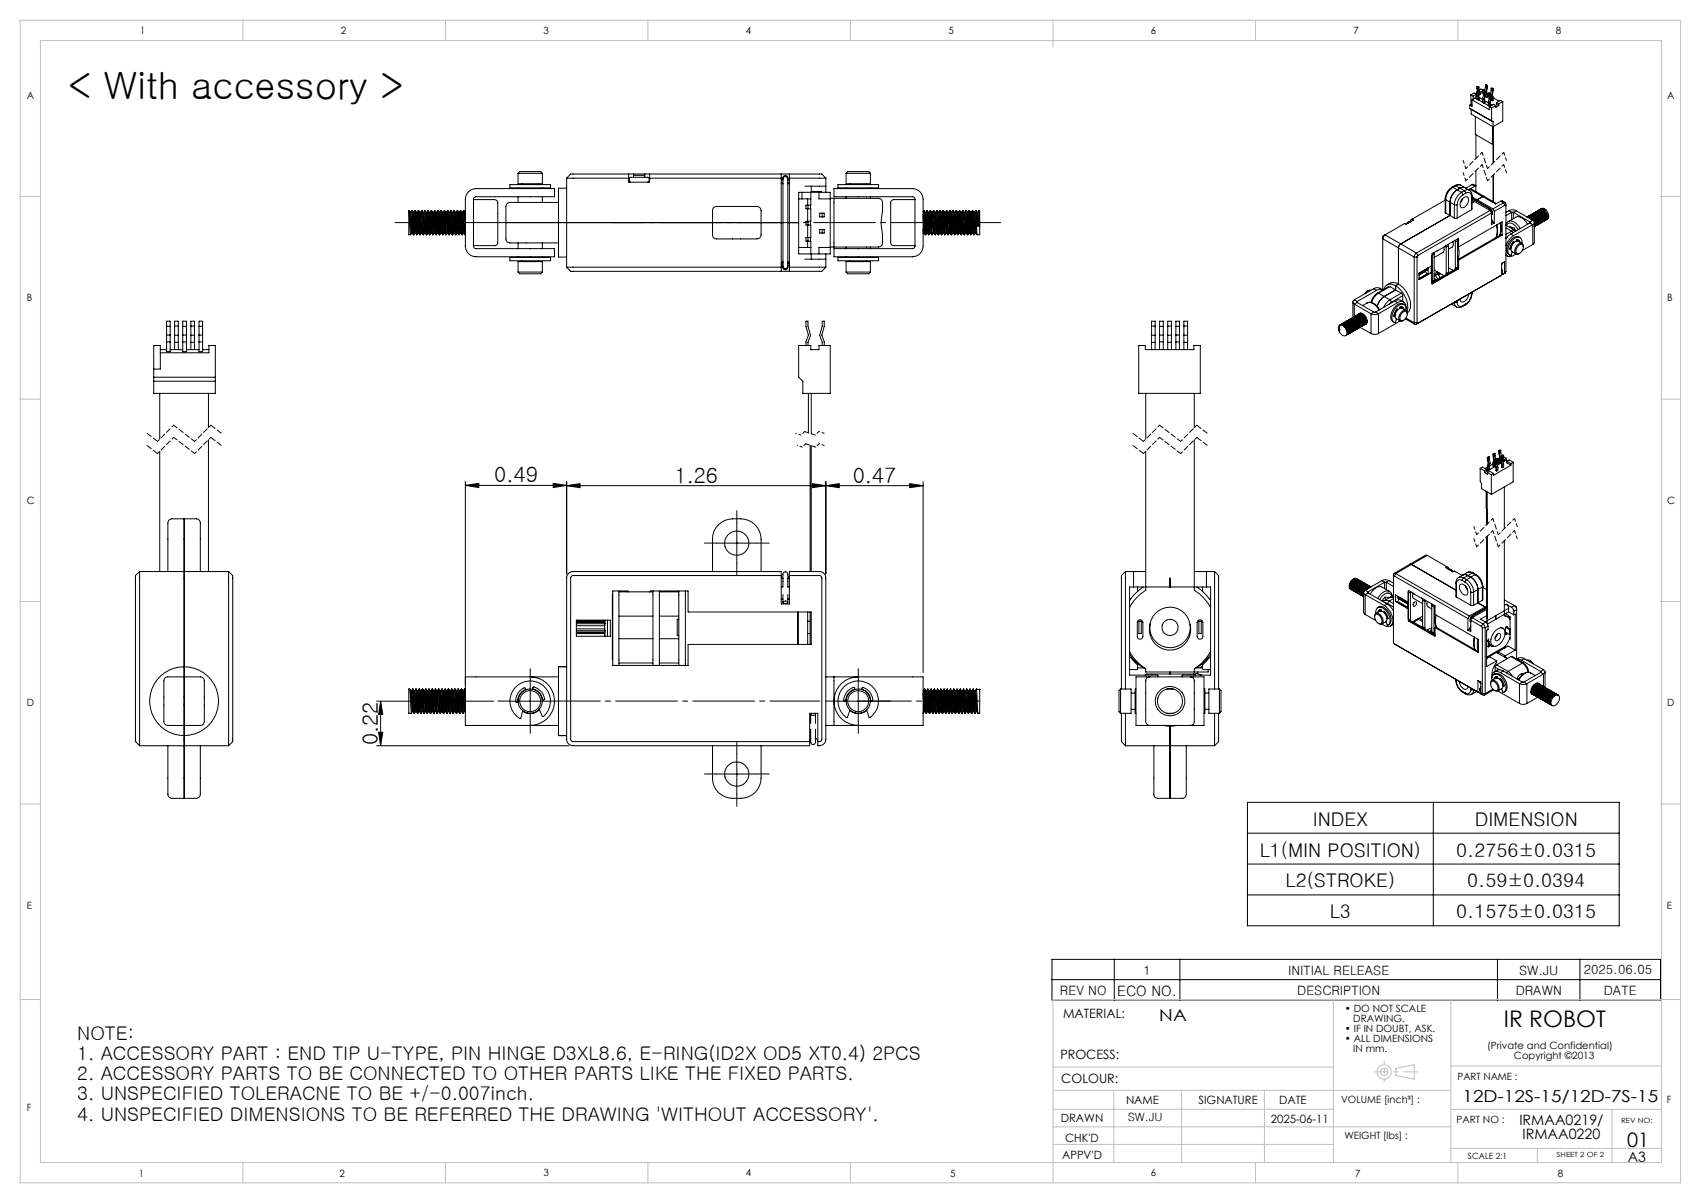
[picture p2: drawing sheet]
<svg xmlns="http://www.w3.org/2000/svg" width="420mm" height="297mm" viewBox="0 0 420 297" stroke-linecap="round" stroke-linejoin="round" font-family="sans-serif">
<defs><g id="words">
<text font-size="9.3" x="16.9" y="24.4">&lt; With accessory &gt;</text>
<text font-size="5.6" x="371.3" y="253.5">IR ROBOT</text>
<g font-size="5.2">
<text x="122" y="119.1">0.49</text>
<text x="166.5" y="119.1">1.26</text>
<text x="210.5" y="119.1">0.47</text>
<text x="93.3" y="184" transform="rotate(-90 93.3 184)">0.22</text>
</g>
<text font-size="4.9" x="401.8" y="283.2">01</text>
<g font-size="4.7">
<text x="324.2" y="203.9">INDEX</text>
<text x="364.1" y="203.9">DIMENSION</text>
<text x="311" y="211.5">L1(MIN POSITION)</text>
<text x="359.6" y="211.5">0.2756±0.0315</text>
<text x="317.4" y="219.1">L2(STROKE)</text>
<text x="362.3" y="219.1">0.59±0.0394</text>
<text x="328.3" y="226.7">L3</text>
<text x="359.6" y="226.7">0.1575±0.0315</text>
<text x="19.1" y="256.7">NOTE:</text>
<text x="19.1" y="261.7">1. ACCESSORY PART : END TIP U-TYPE, PIN HINGE D3XL8.6, E-RING(ID2X OD5 XT0.4) 2PCS</text>
<text x="19.1" y="266.7">2. ACCESSORY PARTS TO BE CONNECTED TO OTHER PARTS LIKE THE FIXED PARTS.</text>
<text x="19.1" y="271.7">3. UNSPECIFIED TOLERACNE TO BE +/-0.007inch.</text>
<text x="19.1" y="276.7">4. UNSPECIFIED DIMENSIONS TO BE REFERRED THE DRAWING 'WITHOUT ACCESSORY'.</text>
</g>
<g font-size="4.1">
<text x="286.3" y="252.1">NA</text>
<text x="361.1" y="272">12D-12S-15/12D-7S-15</text>
</g>
<g font-size="3.5">
<text x="275.9" y="245.8">ECO NO.</text>
<text x="375.2" y="277.7">IRMAA0219/</text>
<text x="375.9" y="281.2">IRMAA0220</text>
<text x="401.9" y="286.9">A3</text>
</g>
<g font-size="3.2">
<text x="261.7" y="245.7">REV NO</text>
<text x="282.3" y="240.7">1</text>
<text x="318.1" y="240.7">INITIAL RELEASE</text>
<text x="320.3" y="245.7">DESCRIPTION</text>
<text x="374.3" y="245.7">DRAWN</text>
<text x="375.1" y="240.7">SW.JU</text>
<text x="391.1" y="240.5">2025.06.05</text>
<text x="396" y="245.7">DATE</text>
<text x="262.5" y="251.3">MATERIAL:</text>
<text x="261.8" y="261.5">PROCESS:</text>
<text x="262" y="267.3">COLOUR:</text>
</g>
<g font-size="2.8">
<text x="278" y="272.6">NAME</text>
<text x="295.9" y="272.6">SIGNATURE</text>
<text x="315.8" y="272.6">DATE</text>
<text x="261.9" y="277.1">DRAWN</text>
<text x="263" y="281.8">CHK'D</text>
<text x="278.5" y="276.9">SW.JU</text>
<text x="313.8" y="277.2">2025-06-11</text>
<text x="262.3" y="286.2">APPV'D</text>
</g>
<g font-size="2.5">
<text x="34.6" y="8.4">1</text>
<text x="84.2" y="8.4">2</text>
<text x="134.2" y="8.4">3</text>
<text x="184.2" y="8.4">4</text>
<text x="234.2" y="8.4">5</text>
<text x="284.2" y="8.4">6</text>
<text x="334.2" y="8.4">7</text>
<text x="384.2" y="8.4">8</text>
<text x="6.7" y="24.4">A</text>
<text x="411.7" y="24.4">A</text>
<text x="6.7" y="74.4">B</text>
<text x="411.7" y="74.4">B</text>
<text x="6.7" y="124.4">C</text>
<text x="411.7" y="124.4">C</text>
<text x="6.7" y="174.4">D</text>
<text x="411.7" y="174.4">D</text>
<text x="6.7" y="224.4">E</text>
<text x="411.6" y="224.5">E</text>
<text x="332.1" y="249.9">• DO NOT SCALE</text>
<text x="332.1" y="254.8">• IF IN DOUBT, ASK.</text>
<text x="332.1" y="257.3">• ALL DIMENSIONS</text>
<text x="334.1" y="252.4">DRAWING.</text>
<text x="334.1" y="259.8">IN mm.</text>
<text x="367.2" y="259">(Private and Confidential)</text>
<text x="373.8" y="261.5">Copyright ©2013</text>
<text x="359.9" y="266.7">PART NAME :</text>
<text x="6.7" y="274.4">F</text>
<text x="331.1" y="272.4">VOLUME [inch³] :</text>
<text x="411.6" y="272.2">F</text>
<text x="332" y="281.1">WEIGHT [lbs] :</text>
<text x="359.6" y="277.3">PART NO :</text>
<text x="34.3" y="290.5">1</text>
<text x="83.9" y="290.5">2</text>
<text x="134.2" y="290.4">3</text>
<text x="184.2" y="290.4">4</text>
<text x="234.6" y="290.6">5</text>
<text x="284.2" y="290.4">6</text>
<text x="334.6" y="290.6">7</text>
<text x="384.6" y="290.6">8</text>
</g>
<text font-size="2.1" x="362.5" y="286.2">SCALE 2:1</text>
<g font-size="1.7">
<text x="400.3" y="277.2">REV NO:</text>
<text x="384.4" y="285.6">SHEET 2 OF 2</text>
</g>
</g></defs>
<g fill="none" stroke="#000" stroke-width=".25">
<path d="M362.9 26.8l5.4 3.1M362.9 26v.8M362.9 26.8l.4 .2M363.2 23.4l.5 .3M363.2 23.4v2.4M363.2 25.8l.3 .2M363.2 25.8l-.3 .2M363.3 27l5.4 3.1M363.3 27v1.2l5.4 3.1M363.5 24.7l4.2 2.4v-.8M363.5 24.7v1.6l-.6-.3M363.7 24.5l-.2 .2"/>
<path d="M363.7 23.7v.8M364.2 24.2l.5 .2M364.2 24.2l-.5 .3M364.3 28.8v4.4l4.2 2.4M364.4 33.3v5.9M364.5 23.7l.2 .1M364.5 23.7l-.3 .5M364.5 23.3l-.8 .4M364.5 23.3v.4M364.5 23.3l-.5-.3-.8 .4M364.7 21.4l.1-.1 .4 .2M364.7 23l-.4 .2"/>
<path d="M364.7 23h.1M364.7 23.5l.3 .2M364.7 21.9l.3 .2M364.7 21.4v.5M364.7 22.6v.4M364.7 23.5v1l.3 .2M364.7 21.4l.3 .2M364.7 21.9l.2 .8M364.7 22.6l.2 .1M364.8 22.5l-.1 .1M364.9 22.7l.3 .2M364.9 22.7l-.2 .8"/>
<path d="M365 21.6v.5M365 23.7v1M365 22.1l.2 .8M365 24.6l1.1 .7M365.2 21.5l.2 1.3-.2 1.5 .2-.1M365.2 21.5l-.2 .1M365.2 22.9l-.2 .8M365.2 23.3h.1M365.4 24.2l.7 .4M365.4 24.2l-.4 .5M366.1 22.2l.3 .2M366.1 22.2l.2-.1 .3 .2"/>
<path d="M366.1 22.7l.3 .2M366.1 22.2v.5M366.1 24.3v1l.3 .2M366.1 22.7l.2 .8M366.1 24.3l.3 .2M366.1 22.4l-.7 .4M366.1 22.2l-.4-.2-.5 .3M366.1 22.8l-.9 .5M366.3 23.5l.3 .2M366.3 23.5l-.2 .8M366.4 22.4v.5M366.4 24.5v1"/>
<path d="M366.4 22.9l.2 .8M366.4 25.4l1.1 .7M366.6 22.3l.2 1.3-.2 1.5 .2-.1M366.6 22.5l.3 .2M366.6 22.3l-.2 .1M366.6 22.5l.2 .6M366.6 23.7l-.2 .8M366.6 22.9l.1 .1M366.8 23.1v.7l.3 .3M366.8 21.5l.3 .2M366.8 21v.5M366.8 21l.3 .2"/>
<path d="M366.8 21l.2-.1 .3 .2M366.8 21.5l-.2 1M366.8 23.1l.3 .2M366.8 25l-.4 .5M366.8 25l.7 .4M366.9 22.7l.2 .6M367.1 21.2v.5M367.1 23.3v.8M367.1 21.7l-.2 1M367.3 23.3l.2 .2M367.3 21.1l-.2 1.5 .2 1.4-.2 .1M367.3 21.1l-.2 .1"/>
<path d="M367.5 23v.6M367.5 25.1v1l.3 .2M367.5 23l.3 .2M367.5 23l.2-.1 .3 .2M367.5 23.6l.3 .1M367.5 23.6l.2 .7M367.5 25.1l.3 .2M367.7 24.3l.3 .2M367.7 24.3l-.2 .8M367.7 26.3l.6 .4M367.8 23.2v.5M367.8 25.3v1"/>
<path d="M367.8 23.7l.2 .8M367.8 26.3h.1M368 23.1l-.2 .1M368 23.1l.2 1.3-.2 1.6 .2-.2M368 23.4l.3 .1M368 23.4l.2 .6M368 24.5l-.2 .8M368 23.8h.2M368.2 21.8v.5M368.2 24v.7l.3 .2M368.2 24l.3 .1M368.2 22.3l.3 .2"/>
<path d="M368.2 21.8l.3 .2M368.2 21.8l.5 .1M368.2 22.3l-.2 1M368.2 25.8l-.4 .5M368.2 25.8l.2 .2M368.3 26.7v3.2M368.3 29.9l.4 .2M368.3 23.5l.2 .6M368.5 35.6h.2v4.6M368.5 22v.5M368.5 24.1v.8M368.5 31.2v4.4"/>
<path d="M368.5 22.5l-.2 1M368.7 30.1v1.2M368.7 24.1l1.4 .9M368.7 21.9l-.2 1.5 .2 1.4-.2 .1M368.7 21.9l-.2 .1M368.8 31.2v8.9M369.4 26.1v.4l.7-.4M369.4 26.1l-.6-.4-1.1 .6M369.4 26.1l-1.1 .6M369.5 25.3v.4l.6 .4M369.5 25.3l.6 .3M370.1 25.6v.5"/>
<path d="M371.1 25.1l-.6-.3-1 .5M371.1 25.1l-1 .5M371.1 25.1v4.8l-2.4 1.4M100.9 52.3v-.3v6h.5l.2-.5h.2M101 52l.1 .2a8.3 8.3 0 0 1 .4 3.5l.1 1.8M101 52.1l.4 5.8M101.2 52.3h.3M101.2 52.4h.2l.3-.4 .4 .5 .3 5M101.4 52.5l.4 5M101.7 52l.4 5.9M101.8 57.5l.3 .5 .3-.5M101.8 52.1l.4 5.8"/>
<path d="M102 52.4h.2l.3-.4 .4 .5 .3 5M102.2 52.5l.4 5M102.4 57.5h.2M102.5 52l.4 5.9M102.6 52.1l.4 5.8M102.6 57.5l.3 .5 .3-.5h.2M103 52.5l.4 4.8 .2 .7M103.3 52l.4 5.9M103.4 52l-.4 .4h-.2M103.4 52l.1 .2a8.3 8.3 0 0 1 .4 3.5l.1 1.8M103.4 52.1l.4 5.8M103.6 52.4h.2l.3-.4 .4 .5 .3 5"/>
<path d="M103.8 52.5l.4 5M104.1 52l.4 5.9M104.2 57.5l-.5 .5M104.2 57.5l.3 .5 .5-.5M104.2 52.1l.4 5.8M104.4 52.4h.2l.3-.4 .4 .5 .3 5M104.6 52.5l.4 5M104.9 52l.4 5.9M105 52.1l.4 5.8M105 57.5l.3 .5 .3-.5h.2M105.4 52.5l.4 5 .3 .5 .5-.5M105.7 52l.4 5.9"/>
<path d="M105.8 52l-.4 .4h-.2M105.8 52l.1 .2a8.3 8.3 0 0 1 .4 3.5l.1 1.8M105.8 52.1l.4 5.8M106 52.4h.2l.3-.4 .4 .5 .3 5M106.2 52.5l.4 5M106.5 52l.4 5.9M106.6 57.5l.3 .5 .5-.5M106.6 52.1l.4 5.8M106.8 52.4h.2l.3-.4 .4 .5 .3 5M107 52.5l.4 5M107.3 52l.4 5.9M107.4 52.1l.4 5.8"/>
<path d="M107.4 57.5l.3 .5 .3-.5h.2M107.8 52.5l.4 5M108.1 52l.4 5.9M108.2 52l-.4 .4h-.2M108.2 57.5l.3 .5 .5-.5M108.2 52l.3 .5 .3 5M108.2 52.1l.4 5.8M108.6 52.5l.4 5M108.9 52l.4 5.9M109 52l-.4 .4h-.2M109 52l.3 1 .3 4.5M109 57.5l.3 .5"/>
<path d="M109 52.1l.4 5.8M109.2 52.4h.2l.3-.4 .4 .5 .3 5M109.4 52.5l.4 5M109.7 52l.4 5.9M109.8 52.1l.4 5.8M109.8 57.5l-.5 .5M109.8 57.5l.3 .5 .3-.5h.2M110 52.4h.2M110.2 52.5l.4 5M110.5 52l.4 5.9M110.6 52l-.4 .4M110.6 57.5l.3 .5 .5-.5"/>
<path d="M110.6 52l.3 .5 .3 5M110.6 52.1l.4 5.8M111 52.5l.4 5M111.3 52l.4 5.9M111.4 52l-.6 .4M111.4 57.5l.3 .5 .5-.5M111.4 52l.3 1 .3 4.5M111.4 52.1l.4 5.8M111.6 52.4h.2l.3-.4 .4 .5 .3 5M111.8 52.5l.4 5M112.1 52l.4 5.9M112.2 52.1l.4 5.8"/>
<path d="M112.2 57.5l.3 .5 .3-.5h.2M112.4 52.4h.2M112.6 52.5l.4 5M112.9 52l.4 5.9M113 52l-.4 .4M113 52l.3 .5 .3 5M113 52.1l.4 5.8M113 57.5l.3 .5 .5-.5M113.4 52.5l.4 5M113.7 52l.4 5.9M113.7 52h.1M113.7 52l-.5 .4"/>
<path d="M113.8 52l.3 1 .3 4.5M113.8 57.5l.4 .5M113.8 52.1l.4 5.8M114 52.4h.2l.4-.4 .3 1M114.2 52.5l.4 5M114.5 52l.4 5.9M114.6 52.1l.3 5.5M114.6 57.5h-.2l-.2 .5M114.6 57.5l.3 .5M114.8 52.4h.1M114.9 58h.1M115.7 47.3a2.71 2.71 0 0 1 1.8-.7h19.4v2h-19.5l-.5 .5v11.8l.2 .3 .3 .2h19.5v2h-19.4a2.65 2.65 0 0 1-2.6-2.6v-11.6a2.71 2.71 0 0 1 .8-1.9z"/>
<path d="M116.9 49.3h5.2a1 1 0 0 1 .8 1.4v8.6a1 1 0 0 1-.8 1.3h-5.2M124.9 55h68.4M125.9 45.6h10v.8h-10zM127.9 42.8h6M127.9 42.8v2.6h6v-2.6M127.9 42.8a1.03 1.03 0 0 1 1.3-.4h4.3l.4 .4M127.9 46.4v.2M127.9 48.6v1.4M127.9 60v1.4M128.9 45.4v.2M132.9 45.4v.2M133.9 46.4v.2"/>
<path d="M133.9 48.6v1.4M133.9 60v1.4M137.9 50h-11.3a1.21 1.21 0 0 0-1.7 1v8a1.19 1.19 0 0 0 1.7 1h11.3M139.9 46.5h-2v17h2M139.9 44h15.3M139.9 44v22M155.2 43h-14.3l-1 1M155.2 43h1.2M155.2 43v2h5.2v-2M155.7 45l-.4-.3v-.7l.3-.2h4.4l.3 .3v.6l-.4 .3M156.4 43h2.8M156.4 43v.8"/>
<path d="M156.4 43.3h2.8M159.2 43h1.2M159.2 43v.8M160.4 43h42.5l1 1M160.4 44h32.5M176.2 51.3l.7-.3h9.3a1.25 1.25 0 0 1 1.7 1v6a1.23 1.23 0 0 1-1.7 1h-8.6a1.2 1.2 0 0 1-1.7-1v-6.2zM192.9 45.2h.4M192.9 43v24M192.9 44.4h.4M193.3 44.2a.6 .6 0 0 1 .6-.6 .6 .6 0 0 1 .6 .6M193.3 44.2v21.5M193.3 44.2v-.4a.6 .6 0 0 1 .6-.5 .6 .6 0 0 1 .6 .5v.4"/>
<path d="M194.5 44.2v21.5M194.5 55h2.7M194.5 45.2h.4M194.5 44.4h.4M194.9 44h9M194.9 43v24M197.2 47.5h7.8v15.2h-7.8zM197.2 49.1h3M198 47.5v1.6M198.7 46h5.2M199.4 49.1v1.6M199.4 51.5v3.1"/>
<path d="M199.4 55.6v3M199.4 59.5v1.6M199.5 50.7v.8M199.5 54.6v1M199.5 58.6v.9M200.1 50.7v.8M200.1 54.6v1M200.1 58.6v.9M200.2 47.5v3.2h-1.2v.8h1.2v3.1h-1.2v1h1.2v3h-1.2v.9h1.2v3.2M200.3 46v1.5M200.3 47.3h2.5v.2M202.2 47.5v1.6h2.8"/>
<path d="M202.4 52.6h1.1v.9h-1.1zM202.4 56.7h1.1v.8h-1.1zM203 52.6v.9M203 56.7v.8M203.9 44v3.5M205 49h11.4a1.19 1.19 0 0 1 1.5 1l-.1 2.7a12 12 0 0 0 .1 5.3v2a1.35 1.35 0 0 1-1.9 1h-11M205.9 46.6h19.4a2.65 2.65 0 0 1 2.6 2.6v11.6a2.65 2.65 0 0 1-2.6 2.6h-19.4v-2h19.5l.5-.5v-11.8l-.2-.3-.3-.2h-19.5zM205.9 49v12M206.9 45.6h10v.8h-10zM208.9 42.8h6M208.9 42.8v2.6h6v-2.6M208.9 42.8a1.13 1.13 0 0 1 1.4-.4h4.2l.4 .4"/>
<path d="M208.9 46.4v.2M208.9 48.6v.4M209.9 45.4v.2M213.9 45.4v.2M214.9 46.4v.2M214.9 48.6v.4M225.9 49.3h-5.2a.99 .99 0 0 0-.8 1.4v8.6a.98 .98 0 0 0 .8 1.3h5.2M227.9 52.2l.2-.2 .3 .4h.2M227.9 56.6l.1 .9M227.9 52.9l.3 4.6M228.1 52l.4 5.9M228.2 52l.4 5.9"/>
<path d="M228.2 57.5l.3 .5 .5-.5M228.2 57.5l-.3 .2M228.4 52.5l.4 5M228.6 52.5l.4 5M228.9 52l.4 5.9M229 52l.4 5.9M229 57.5l.3 .5 .3-.5h.2M229.2 52.5l.4 5M229.4 52.5l.4 5M229.7 52l-.3 .4h-.2l-.3-.4-.3 .4M229.7 52l.4 5.9M229.7 52h.1"/>
<path d="M229.8 52l.4 5.9M229.8 52l.2 .4h.2l.3-.4 .3 .4h.2M229.8 57.5l.3 .5 .5-.5M230 52.5l.4 5M230.2 52.5l.4 5M230.5 52l.4 5.9M230.6 52l.4 5.9M230.6 57.5l.3 .5 .5-.5M230.8 52.5l.4 5M231 52.5l.4 5M231.3 52l.4 5.9M231.4 52l.4 5.9"/>
<path d="M231.4 57.5l.3 .5 .3-.5h.2M231.6 52.5l.4 5M231.8 52.5l.4 5M232.1 52l-.3 .4h-.2l-.3-.4-.3 .4M232.1 52l.4 5.9M232.1 52h.1M232.2 52l.4 5.9M232.2 52l.2 .4h.2l.3-.4 .3 .4h.2M232.2 57.5l.3 .5 .5-.5M232.4 52.5l.4 5M232.6 52.5l.4 5M232.9 52l.4 5.9"/>
<path d="M233 52l.4 5.9M233 57.5l.4 .5M233.2 52.5l.4 5M233.4 52.5l.4 5M233.6 57.5h.2M233.6 57.5l-.2 .5M233.7 52l.4 5.9M233.8 52l.4 5.9M233.8 57.5l.3 .5 .3-.5h.2M234 52.5l.4 5M234.2 52.5l.3 4.1a1.17 1.17 0 0 0 .5 1.4l.2-.5h.2M234.5 52l-.3 .4h-.2l-.3-.4-.3 .4"/>
<path d="M234.5 52l.3 .4h.2l.3-.4 .3 .4h.2l.3-.4 .3 .4h.2M234.5 52l.4 5.9M234.6 52l.4 5.9M234.8 52.5l.4 5M235 52.5l.4 5M235.3 52l.4 5.9M235.4 52l.4 5.9M235.4 57.5l.4 .5M235.6 52.5l.4 5M235.8 52.5l.4 5M236 57.5h.2M236 57.5l-.2 .5"/>
<path d="M236.1 52l.4 5.9M236.2 52l.4 5.9M236.2 57.5l.3 .5 .3-.5h.2M236.4 52.5l.4 5M236.6 52.5l.3 4.1a1.17 1.17 0 0 0 .5 1.4l.2-.5h.2M236.9 52l-.3 .4M236.9 52l.3 .4h.2l.3-.4 .3 .4h.2l.3-.4 .3 .4h.2l.3-.4 .3 .4h.2l.3-.4 .3 .4h.2l.4-.4 .2 .4h.2l.3-.4h.2v3.8M236.9 52l.4 5.9M237 52l.4 5.9M237.2 52.5l.4 5M237.4 52.5l.4 5M237.7 52l.4 5.9"/>
<path d="M237.8 52l.4 5.9M237.8 57.5l.3 .5M238 52.5l.4 5M238.1 58h.1M238.2 52.5l.4 5M238.5 52l.4 5.9M238.6 52l.4 5.9M238.6 57.5l.3 .5 .3-.5h.2M238.6 57.5h-.2l-.2 .5M238.8 52.5l.4 5M239 52.5l.4 5M239.3 52l.4 5.9"/>
<path d="M239.4 52l.4 5.9M239.4 57.5l.3 .5 .5-.5M239.6 52.5l.4 5M239.8 52.5l.4 5M240.1 52l.4 5.9M240.2 52l.4 5.9M240.2 57.5l.3 .5M240.4 52.5l.4 5M240.5 58h.1M240.6 52.5l.4 5M240.9 52l.4 5.9M241 52l.2 3.8"/>
<path d="M241 57.5h-.2l-.2 .5M241.2 52.5l.3 3.2M241.2 55.8h.7M241.4 52.5l.3 3.2M241.5 55.7l-.3 .1M241.5 55.7h.2M241.7 55.7l.2 .1M241.7 52l.2 3.8M241.9 55.8v2.2h-.6l-.3-.5M342 58l-.6 .5v13.1a1.35 1.35 0 0 0-1.5 .1M342 58l-.5 .5-.1 .4 7.8 4.6M342 58l3.9 2.2"/>
<path d="M347.2 55.4l-.4-.2-4.8 2.8M347.3 55.3l.4-.4 .6-.2-.5 .1-.6 .6M348.2 54.8l-.5 .3M348.7 54.1l-.4 .2v.4M348.7 54.1l.3 .2-1.8 1.1M356.8 49.1v3.4l.2 .1M356.8 49.1l.2 .2M356.8 49.4l-8.1 4.7M357 49.3l1 .6M357 52.6l1 .6M357 49.3v3.3M358 53.2l-12.1 7"/>
<path d="M358 49.9l1.1 .6M358 53.2l1.1 .6M358 49.9v3.3M358.5 46.2a3.5 3.5 0 0 0-1.7 2.9M358.5 46.2h.2M358.7 59.7l.1 .2a.9 .9 0 0 1-.3 1.1l-.9 .5M358.7 46.2a3.8 3.8 0 0 0-1.7 3.1M358.7 46.2l1.1 .7M359.1 50.5h.7M359.1 53.8h.7M359.1 50.5v3.3M359.2 45.8l.2 .1"/>
<path d="M359.2 45.8l-.7 .4M359.3 59.3v.4M359.3 59.7v6.5M359.4 45.9l-.7 .3M359.4 45.9l1.1 .6M359.8 46.9a3.7 3.7 0 0 0-1.8 3M359.8 46.9l1.1 .6M359.8 50.5v3.3M359.8 59l.1 .4M359.9 59.4l-.6 .3M359.9 59.4v6.5M360.5 46.5l1.1 .6"/>
<path d="M360.5 46.5l-.7 .4M360.7 45.8l-.5-.2-1 .2M360.7 45.7l-.6-.1-.7 .3M360.7 45.7l1 .7M360.9 47.5a4.1 4.1 0 0 0-1.8 3M360.9 47.5l.3 .6M361.1 49.1l-.5 .8zM361.2 49a.82 .82 0 0 1 1.2-.3 .82 .82 0 0 1 .1 1.2l-.2 .4a1.19 1.19 0 0 1-1.6 .8l-.2-.9zM361.2 48.1a3.1 3.1 0 0 0-1.4 2.4M361.6 47.1l.3 .6M361.6 47.1l-.7 .4M361.7 46.4l-.5-.2-.7 .3"/>
<path d="M361.7 46.4l1.1 .6M361.9 47.7a.86 .86 0 0 1 1-.1 .86 .86 0 0 1 .4 .9M361.9 47.7l-.7 .4M362.8 47l.6 .6 .1 .7M362.8 47l-.6-.2-.6 .3M362.9 46.7l.3-.1 3.3 1.9M362.9 46.7l3.2 1.8M363.3 48.5v3.3M363.3 51.8l-3.5 2M363.5 48.3v3.3l-.2 .2M363.5 45.6l.3-.1 .6 .4-.2 .1M363.5 48.3l-.2 .2"/>
<path d="M363.5 48.9l4.4 2.6M363.5 49.4l.5 .3M363.5 48.6l1.2 .7M363.5 45.6l-1.6 .9M363.5 45.6l.7 .4M363.5 49l4.3 2.5M364 49.7l-.5 .4M364 49.7l3.9 2.3M364.2 46l-1.3 .7M364.4 42.2v5.1M364.7 49.3l3.9 2.3M364.7 49.3v.4"/>
<path d="M366.1 48.5l3.2 1.9 1.3-.7M366.1 48.5l-1.4 .8M366.5 48.5h-.4M366.5 48.5l3 1.8M367.8 51.5a1.24 1.24 0 0 1 .5 1.4M367.8 51.5l-.2 .3M367.8 51.5h.1M367.9 51.5l.5 .7v.7M367.9 52l-18.2 10.5M367.9 52l.4 .6M368.2 51.7h.1M368.3 54l.3 .8-.1 .1"/>
<path d="M368.3 52.6v2.9l.7-.5M368.3 52.9h.1M368.3 52.6l-18.2 10.5M368.3 54.3l.2 .6M368.4 52.9h-.1M368.4 52.9l-.1 .1M368.5 54.9l-.2 .1M368.6 54.8l.4 .2M368.6 51.6l.4 .6M368.7 43.2v6.6M368.8 43.1v6.7M369 52.2v2.8"/>
<path d="M369.6 55.5v.3a5 5 0 0 1-.2 2.8M370.5 55l.1 .1a4.6 4.6 0 0 1-.3 3M370.6 49.7l.2-.1 .9 .4M370.6 49.7l.7 .4M370.6 56.5l-.2-1.5 .1 .3a5 5 0 0 1-.2 2.8M370.9 58v-3.3l-10.7 6.3M370.9 58l-10.7 6.2M370.9 58l-.2-.1-10.8 6.2M371.3 50.1a.35 .35 0 0 1 .4-.1 .35 .35 0 0 1 .1 .4v16.7l-.2 .3M371.3 50.1l-2.7 1.5M371.3 50.1l.3 .6M371.6 50.7l.2 .1"/>
<path d="M371.6 50.7l-2.6 1.5M371.8 55.6l2.4 1.4M371.8 56.3l1.4 .8M372 55.7a1.06 1.06 0 0 1 1.8-.3l1.1 1.3M372.1 58.6l-.3 .1M372.5 54.7l-.7 .8M372.5 54.7l1.8-1.1a2.53 2.53 0 0 1 2.9 1.7M372.5 54.7a2.51 2.51 0 0 1 2.9 1.7M372.5 52a1.83 1.83 0 0 1 1.9 0M372.5 52l.7 .4M372.5 52l-.7 .4M372.8 56.2l.1-.2 1 .3 .4 .7"/>
<path d="M373 57.8l-1.2 1.1M373 57.8l.7 .4M373.2 52.4h.5M373.2 57.1l.4 .4M373.2 52.4l-1.4 .8M373.2 52.4v1.8M373.2 57.1l-1.4 .8M373.4 56.2l-.1 .2M373.5 56.5v-.3v.3M373.6 59.8v.2M373.6 60l-.5 1.1M373.6 60h.1"/>
<path d="M373.7 52.4v1.6M373.7 52.4l4.1 2.4M373.7 59.7h.1M373.7 58.2l-1.2 1.2-.7 1.3M373.8 59.7a1.95 1.95 0 0 0-.9 1.8M373.8 59.7v.2M374.2 57h.1M374.2 57l-1 .1M374.4 52l4.1 2.4M374.4 52l-.7 .4M374.4 59.3a.61 .61 0 0 1 .9 .5M374.4 59.3l.1 .1"/>
<path d="M374.4 59.3l-.1 .2M374.4 59.3l.3 .2-.3-.2M374.8 59.2l.2 .5M375.3 58.7l-.3-.2a1.65 1.65 0 0 0-2 .8 2.75 2.75 0 0 0-.5 3.5l.3 .2M377.1 53.6a1.44 1.44 0 0 1 1.3 .7M377.2 53.5h.1M377.2 53.5a1.78 1.78 0 0 1 1.7 2.4h-.1M377.3 53.4h.1a1.73 1.73 0 0 1 1.9 2.1l-.3 .4M377.5 53.3h-.1M377.5 53.3a1.65 1.65 0 0 1 1.6 .8 1.65 1.65 0 0 1 0 1.7M377.6 53.3a1.62 1.62 0 0 1 1.7 .5 1.62 1.62 0 0 1 .1 1.8l-.2 .1M377.7 53.2a1.71 1.71 0 0 1 1.8 2.4h-.1"/>
<path d="M377.8 54.8v.2M377.8 55l.7 .5M377.8 55l-4.8 2.8M377.9 53.1a1.71 1.71 0 0 1 2 2.1l-.4 .4M378 53h.1M378.1 53a1.68 1.68 0 0 1 1.5 .8 1.68 1.68 0 0 1 .1 1.7M378.2 52.9a1.61 1.61 0 0 1 1.7 .6 1.61 1.61 0 0 1 .1 1.8l-.2 .1M378.3 52.8h.1M378.4 52.8a1.73 1.73 0 0 1 1.8 2.2l-.3 .3M378.4 54.4v-.1a1.27 1.27 0 0 0-1.4-.7l.1-.1a1.73 1.73 0 0 1 2 2.1l-.3 .4M378.5 52.8v-.1a1.7 1.7 0 0 1 2 2.1l-.4 .4M378.5 54.4a.55 .55 0 0 1 .3 .5 .55 .55 0 0 1-.3 .6"/>
<path d="M378.5 55.5l-4.8 2.7M378.5 55.5v4.9M378.5 54.4l-.7 .4M378.6 52.7a1.69 1.69 0 0 1 1.7 2.4M378.7 52.6h.1a1.71 1.71 0 0 1 2 2.1l-.4 .4M378.8 56h.1M378.8 54.9v4.9l-.3 .6M378.9 52.5h.1M378.9 52.5a1.68 1.68 0 0 1 1.6 .8 1.68 1.68 0 0 1 0 1.7M379 52.5a1.61 1.61 0 0 1 1.7 .5 1.61 1.61 0 0 1 .2 1.8l-.3 .1M379.2 52.3a1.73 1.73 0 0 1 1.9 2.2l-.3 .3M379.2 52.3h.1"/>
<path d="M379.3 52.3v-.1a1.7 1.7 0 0 1 2 2.1l-.4 .4M379.4 55.7h.1M379.4 52.2a1.69 1.69 0 0 1 1.8 2.4h-.1M379.6 52.1a1.71 1.71 0 0 1 2 2.1l-.4 .4M379.8 52a1.69 1.69 0 0 1 1.6 2.5M379.9 52a1.01 1.01 0 0 1 1.6 .5 1.21 1.21 0 0 1 0 1.9M380 51.9a1.74 1.74 0 0 1 1.9 2.1l-.2 .3M380 51.8v.1M380.2 51.8v-.1a1.71 1.71 0 0 1 2 2.2l-.4 .3M380.2 55.2h.1M380.3 51.7h.1M380.3 51.7h.7l.4 .2"/>
<path d="M380.4 51.6l.4-.2 .9 .4M380.6 51.5a.88 .88 0 0 1 1.1 .3M380.8 54.9h.1M381.1 54.7h.1M381.1 51.7l.3 .2M381.4 54.5h.1M381.6 54.4h.1M381.7 51.8l.6 1.1a.94 .94 0 0 1-.4 1.3M381.7 51.8l-.3 .1M41.1 79.3h.9v7.5h-.9zM45.1 79.3h.9v7.5h-.9zM49.1 79.3h.9v7.5h-.9z"/>
<path d="M125.9 63.6h10v.8h-10zM127.9 67.2v-2.6h6v2.6M127.9 67.2h6M127.9 67.2a1.03 1.03 0 0 0 1.3 .4h4.3l.4-.4M127.9 63.4v.2M128.9 64.4v.2M132.9 64.4v.2M133.9 63.4v.2M139.9 66h53M139.9 66l1 1h62l1-1M192.9 64.8h.4M192.9 65.5h.4"/>
<path d="M192.9 65h.4M193.3 65.7a.6 .6 0 0 0 .6 .6 .6 .6 0 0 0 .6-.6M193.3 65.7v.4a.61 .61 0 0 0 .6 .5 .61 .61 0 0 0 .6-.5v-.4M194.5 64.8h.4M194.5 65.5h.4M194.5 65h.4M194.9 66h9M197.2 61.1h3M198.7 64h5.2M200.3 62.7v1.3M203.9 62.7v3.3M205 61.1h-2.8v1.6"/>
<path d="M206.9 63.6h10v.8h-10zM208.9 67.2v-2.6h6v2.6M208.9 67.2h6M208.9 67.2a1.13 1.13 0 0 0 1.4 .4h4.2l.4-.4M208.9 61v.4M208.9 63.4v.2M209.9 64.4v.2M213.9 64.4v.2M214.9 61v.4M214.9 63.4v.2M331.4 79.9a1.71 1.71 0 0 1 1.6 2.5M331.4 79.9h.1"/>
<path d="M331.5 79.9l.1-.1a1.7 1.7 0 0 1 1.9 2.1l-.4 .4M331.6 79.8h.1M331.7 79.8a1.69 1.69 0 0 1 1.6 2.5M331.8 79.7h.1a1.74 1.74 0 0 1 1.7 2.4l-.2 .1M332 79.6a1.74 1.74 0 0 1 1.8 2.2l-.2 .3M332 79.6h-.1M332.1 79.5a1.75 1.75 0 0 1 2 2.1l-.4 .4M332.2 79.4h.1M332.2 79.4a1.77 1.77 0 0 1 1.7 2.5M332.4 79.4v-.1a1.41 1.41 0 0 1 1.9 1.2l.1 1-.4 .3M332.5 79.3a1.69 1.69 0 0 1 1.7 2.5M332.6 79.2h.1a1.74 1.74 0 0 1 1.8 2.4l-.2 .1"/>
<path d="M332.8 79.1a1.66 1.66 0 0 1 1.6 .8 1.66 1.66 0 0 1 0 1.7M332.8 79.1h.1M332.9 79.1l.1-.1a1.7 1.7 0 0 1 1.9 2.1l-.4 .4M333.1 78.9h.1M333.1 78.9a1.77 1.77 0 0 1 1.7 2.5h-.1M333.2 78.9l.1-.1a1.41 1.41 0 0 1 1.8 1.2l.1 1-.4 .3M333.4 78.8a1.66 1.66 0 0 1 1.5 .8 1.66 1.66 0 0 1 .1 1.7M333.4 78.8h-.1M333.5 78.7h.1a1.74 1.74 0 0 1 1.7 2.4l-.2 .1M333.7 78.6a1.66 1.66 0 0 1 1.5 .8 1.66 1.66 0 0 1 0 1.7M333.8 78.6v-.1a1.7 1.7 0 0 1 2 2.1l-.4 .4M333.9 78.5a1.72 1.72 0 0 1 1.7 2.5"/>
<path d="M334 74.5l.1 3.8a1.74 1.74 0 0 1 1.8 2.5l-.2 .1M334.2 78.3a1.74 1.74 0 0 1 1.9 2.2l-.3 .3 2.7 1.5M334.3 78.2h.1a1.75 1.75 0 0 1 1.9 2.1l-.3 .4M334.4 74a.57 .57 0 0 0-.4 .5 .57 .57 0 0 0 .4 .6M334.4 75.1l4.1 2.4M334.4 74l.7 .4M334.4 75.1v3.1M334.5 78.1a1.73 1.73 0 0 1 1.7 2.5h-.1M334.6 78.1l.1-.1a1.7 1.7 0 0 1 1.9 2.1l-.4 .4M334.8 78a1.72 1.72 0 0 1 1.6 2.5M334.9 77.9h.1a1.74 1.74 0 0 1 1.7 2.4l-.2 .1M335.1 77.8a1.71 1.71 0 0 1 1.6 2.5"/>
<path d="M335.1 74.4v.3M335.1 74.7l4.1 2.3M335.1 74.7l-.7 .4M335.2 77.8v-.1a1.7 1.7 0 0 1 2 2.1l-.4 .4M335.3 77.6a1.73 1.73 0 0 1 1.7 2.5M335.5 77.6v-.1a1.41 1.41 0 0 1 1.9 1.2l.1 1-.4 .3M335.5 77.6v-.1a1.12 1.12 0 0 1 1.7 .7l.3 .8a.85 .85 0 0 1-.5 1.1M335.6 77.5a1.66 1.66 0 0 1 1.6 .8 1.66 1.66 0 0 1 0 1.7M335.9 77.3l-.2 .1M336.4 75.5l1.2-.7a2.5 2.5 0 0 1 2.9 1.7M336.7 77.6v.1M337.5 74.8a2.46 2.46 0 0 1 3.1 1.7"/>
<path d="M337.8 71.8l-.8 .7M338.5 71.6a1.27 1.27 0 0 0-1.4 .9M338.5 77.5a2.09 2.09 0 0 0 1.9 0M338.5 77.5v4.8M339.2 71.3a1.71 1.71 0 0 1 2.1 .2M339.2 71.3l-4.8 2.7M339.2 71.3l.7 .4M339.2 77h.5M339.2 77l-.7 .5M339.7 77l.7 .5M339.9 71.7l-4.8 2.7M340.1 72.4l-.9 .8-.7 1.4"/>
<path d="M340.1 72.4h.3M340.4 72.4l-1.3 1.3-.4 1M340.4 77.5v4.8M340.4 72.4l2.8 1.6M343.2 74l.3 .6M343.2 70.8l-.3-.1-2.8 1.7M343.2 74l-1 .9-.5 1M343.2 70.8l2.8 1.6M343.2 70.8l-2.8 1.6M343.5 74.6l-.6 .5M344.2 78.1l.1 .1M344.4 74.3a1.72 1.72 0 0 1 2.2 .3"/>
<path d="M344.4 74.3l.7 .4M344.4 74.3l-4.7 2.7M344.5 78l-.2 .2M344.5 77.7h.1M344.5 77.7l-.3 .2M344.6 70.6v1l-3.2 1.8-.9 1.1-.4 1.2M344.6 70.6a6 6 0 0 1 2.8 6.3M344.6 70.6a1.73 1.73 0 0 0-2.9 .8M344.8 78.7l.9 .5-5.3 3.1M344.8 76.4l.1 .2M344.9 76.6l-.3 .5-.1 .6M344.9 76.6h.1"/>
<path d="M345 76.3h.1M345 76.3h-.1a1.66 1.66 0 0 0-.6 1.9M345 76.3l.1 .2M345.1 74.7a1.33 1.33 0 0 1 1.6-.1 1.33 1.33 0 0 1 .5 1.6M345.1 74.7l-4.7 2.8M345.3 70.1a6.2 6.2 0 0 1 2.8 6.3l-.6 .9M345.3 70.1a2.25 2.25 0 0 0-2.8 .2M345.3 70.1l-.7 .5M345.7 75.9l-.1 .2M345.7 75.8l.2 .1M345.8 75.8a.66 .66 0 0 1 .9 .6M345.8 75.8l-.1 .1"/>
<path d="M345.8 75.8l.3 .3-.4-.3M345.9 60.2l-.6 .9v9M345.9 60.2l3.8 2.3M346 72.4l.4 .6M346 72.4l-2.8 1.6M346.2 75.7l.2 .5M346.3 77.2a.69 .69 0 0 1 1.1-.1 1.7 1.7 0 0 1-1.3 2.1 1.16 1.16 0 0 1 .2-2zM346.4 73l-2.9 1.6M346.4 73v1.4M346.7 75.2l-.3-.2a2.43 2.43 0 0 0-2.7 2 1.79 1.79 0 0 0 .5 2.5M347 78.7l2.4 1.4M347.1 78.5l2.1 1.2"/>
<path d="M347.2 76.7l-.9-.6a1.71 1.71 0 0 0-1.5 2.6M347.2 76.7a1.16 1.16 0 0 0-.4-1.4 1.16 1.16 0 0 0-1.5 .1 3.3 3.3 0 0 0-1.3 3.9l.6 .4 .2-1M347.5 77.5v-.2a.69 .69 0 0 0-.5-.7 .69 .69 0 0 0-.8 .3l-.5 .6a1.11 1.11 0 0 0 .2 1.8l.7-.2M349.2 79.7a.33 .33 0 0 0 .1 .4 .33 .33 0 0 0 .4-.1M349.2 63.5h.7M349.2 63.5v16.2M349.2 79.7h.7M349.7 62.5l-.3 .3-.2 .7M349.7 62.5l.4 .6M349.9 79.7l.2 .1-.4 .2M349.9 63.5v16.2M350.1 63.1l-.2 .4"/>
<path d="M350.4 67.4l3-1.7v1.6l-3 1.7zM351.9 67h.1M351.9 67l.4 .6M351.9 67l-1.5 .9M352.3 67.6l-1.9 1.1M352.4 66.2l.1 .1M352.5 66.3v.3l-2.1 1.2M352.5 66.2l.1 .1M352.5 66.3l-2.1 1.2M352.6 66.1v1.6M353.4 67.3l-3 1.6 1.8-1 .1-.3M354 62.4l.1 .3"/>
<path d="M354.1 66.7l2.3 1.3a.44 .44 0 0 0 .5 0 .44 .44 0 0 0 .2-.4M354.1 69.3l-.2 .4-.3 .2M354.1 62.7l-.5 .4M354.1 69.3l-.5 .3M354.1 62.7v6.6M354.1 68.8l.6 .3M354.2 68l-.1 .3M354.3 67.9l.1 .1M354.4 68l.6 .9M355 67.6h.1M355 67.1l-.9 .5M355.1 67.6l.5 1"/>
<path d="M355.1 67.6l-.7 .4M355.3 67.3l-1.2 .7M355.7 67.6l-.5 .3M356.5 61l.1 .6-.2 .6-2.3 1.4M356.5 68l-2.4 1.4M357 60.6l.1 .4M357.1 61v6.6M357.6 60.3v.4M357.6 66.1l1 .6a.44 .44 0 0 0 .5 0 .44 .44 0 0 0 .2-.5M357.6 67.2l-.2 .5-.5 .3M357.6 67l.2 .3M357.6 60.7l-.5 .3"/>
<path d="M357.6 67.2l-.5 .4M357.6 60.7v6.5M358.4 75.1l.1 .1M358.4 75l.1 .2zM358.5 75.2l1.1 .6M358.8 66.7l-1.2 .7M359.1 74.6h.7M359.1 74.6h.1M359.1 74.6l.1 .7 .4 .5M359.6 66.4l.1 .1M359.8 74.6a.86 .86 0 0 0 .4 1 .86 .86 0 0 0 1-.1M359.8 74.2v.4"/>
<path d="M359.9 65.9l-.1 .4-.7 .4M359.9 65.9l-.6 .3M359.9 60.7l.3 .3M359.9 64.1l.3 .1M360.1 60.9l.1 .4a4.7 4.7 0 0 1-.3 2.9v-.1M360.2 61v-2.2l-6.6 3.8v7.5l6.6-3.7M360.2 64.2v2.2M360.2 66.4l-6.6 3.6M361.1 75.7l-.9 .2-.6-.1M361.2 75.5l-.1 .2M361.8 75.3l-.7 .4M361.9 75l-.1 .3"/>
<path d="M361.9 75l-.7 .5M362.6 72.6a1.88 1.88 0 0 1-1.7 1.9l-.4-.7M363.3 72.6a3.2 3.2 0 0 1-1.4 2.4M363.3 72.2v.4M363.5 72.4a3.5 3.5 0 0 1-1.7 2.9M363.5 72.4l-.2 .2M363.5 72.1v.3M370.8 65h.1M370.8 66.4v.2M370.8 67.9l-21.1 12.1M370.8 67.9l-.4 .2M370.8 67.5l.3 .2"/>
<path d="M370.8 66.6l-.1 .9M370.8 66.6v.8M370.9 65l-.1 .3M371 64.9l-.2 .4M371 64.9l-.1 .1M371.3 67.6l-.2 .1M371.6 67.4l-.1 .1v-2.9l-.7 .4v2.9M371.6 67.4l-.5 .3M371.8 63l.4 .2M372.8 61.5h.1M373.1 61.1h.1M373.1 61.4l-.2 .1"/>
<path d="M373.1 61.1l-.2 .1M373.3 62.2l-.3 .9a1.54 1.54 0 0 1-.5-2.2 2.77 2.77 0 0 1 2.7-2.3 1.25 1.25 0 0 1 .6 1.5l-.9-.5a1.73 1.73 0 0 0-1.5 2.6l.9 .5a1.67 1.67 0 0 1-2.4 .2l-.1-.1M374.9 60.7a.7 .7 0 0 1 1.2-.1 1.68 1.68 0 0 1-1.4 2 1.09 1.09 0 0 1-.1-1.6zM375.2 62.5l-.1 .1M376.1 61v-.2a.68 .68 0 0 0-.4-.8 .68 .68 0 0 0-.8 .3l-.7 1a.79 .79 0 0 0-.2 1.1 .79 .79 0 0 0 1.1 .2M378.5 60.4l-2.6 1.4M38 93.1h15.2M38 94.1h15.2M39.4 97.1v11.3M39.6 87.1h12v-1.8h1.6v11.8h-15.2v-11.8h1.6v5.8h-1.6M39.6 86.3h1.5M41.1 80.6h.9"/>
<path d="M41.1 82.7h.9M41.1 84.4h.9M42 86.3h3.1M43.1 86.3v-7h.9v7M43.1 82.8h.9M43.1 84.5h.9M43.1 80.5h.9M45.1 80.6h.9M45.1 82.7h.9M45.1 84.4h.9M46 86.3h3.1M47.1 86.3v-7h.9v7"/>
<path d="M47.1 82.8h.9M47.1 84.5h.9M47.1 80.5h.9M49.1 80.6h.9M49.1 82.7h.9M49.1 84.4h.9M50 86.3h1.6M51.5 97.1v8.5M197.2 85.3h3v1h2v-1h2.8v11.8h-6.8v-3l-1-1zM199 85.3v-.9l.6-1.7-.6-2.1v-1.3h.5v1.2l.6 2.3-.6 1.7v.8M199.6 97.1v9.8M200.3 97.1v10"/>
<path d="M203 85.3v-.8l-.6-1.7 .6-2.3v-1.2h.5v1.3l-.6 2.1 .6 1.7v.9M281.2 85.3h1.6v1h12v-1h1.6v11.8h-15.2zM282.9 97.1v11.3M284.3 86.3v-7h.9v7M284.3 82.8h.9M284.3 84.5h.9M284.3 80.5h.9M286.3 86.3v-7h.9v7M286.3 80.6h.9M286.3 82.7h.9M286.3 84.4h.9M288.3 86.3v-7h.9v7"/>
<path d="M288.3 82.8h.9M288.3 84.5h.9M288.3 80.5h.9M290.3 86.3v-7h.9v7M290.3 80.6h.9M290.3 82.7h.9M290.3 84.4h.9M292.3 86.3v-7h.9v7M292.3 82.8h.9M292.3 84.5h.9M292.3 80.5h.9M294.9 97.1v8.5"/>
<path d="M330.7 80.3a1.53 1.53 0 0 1 1.8 1.5 .82 .82 0 0 1-.4 1.1 .82 .82 0 0 1-1.1-.5l-.4-.8a1.13 1.13 0 0 1 .1-1.3zM330.8 80.3a1.72 1.72 0 0 1 1.7 2.5l-.3 .1M330.8 81.5a1.02 1.02 0 0 1 .5-1.5 1.93 1.93 0 0 1 1.5 2.6l-.2 .1M330.8 81.5l-.2 .1M330.8 81.5h.1M331.1 80.1a1.69 1.69 0 0 1 1.6 2.5M331.2 80h.1a1.74 1.74 0 0 1 1.8 2.4l-.3 .1M332.7 82.6h.1M333 82.4h.1M333.6 82.1h.1M333.8 81.9h.1M334.2 81.8h-.1"/>
<path d="M334.7 81.5h.1M335.6 81h-.1M336.1 80.6h.1M336.7 80.3h.1M337 80.1l-.1 .1M338.5 82.3a1.83 1.83 0 0 0 1.9 0M39.4 111.4v29.7M51.5 108.6v32.5M114.9 119.8l3.3-.5v1.1zM114.9 118.8v60.3h23M114.9 119.8h25M136.6 119.3l3.3 .5-3.3 .6z"/>
<path d="M139.9 119.9l3.3-.5v1zM139.9 118.8v22.9M139.9 119.9h88M200 110v31.1M200.3 110v31.1M200.6 119.4l3.3 .5-3.3 .5zM203.9 119.9l3.3-.5v1zM203.9 118.9v22.8M224.6 119.4l3.3 .5-3.3 .5zM227.9 118.9v47.2M282.9 111.4v34.3a11.3 11.3 0 0 0-4 4.2M294.9 108.6v37.1a11.8 11.8 0 0 1 4 4.2"/>
<path d="M365.5 115.6v3.2l.3 .6v1.2l2.4 1.5M365.5 115.6l1 .6M365.5 115.6l.5-.3 1.1 .6M366.5 116.2v.5M366.5 116.7l.7 .4v-.4M367.1 115.9l-.6 .3M367.1 115.9v.4M367.2 112.9l.3 1.5-.3 .6v1l.3 .1M367.2 116.7l1 .5M367.2 116.7l.6-.4 1 .6M367.2 112.9l.2 .1M367.2 115.4l-.5 .3"/>
<path d="M367.4 115.9l.3 .1-1.2 .7M367.4 113v.5M367.4 115.1v.8M367.4 113.5l.2 1M367.6 114.5l-.2 .6M367.7 115.7l-.3 .2M367.7 112.9l-.3 .1M367.7 112.9v.4M367.7 115v.7M367.7 113.3l-.3 .2M367.7 112.9l-.1-.2-.4 .2M367.7 113.3l.2 1.1"/>
<path d="M367.7 115l-.3 .1M367.9 114.4l-.3 .1M367.9 114.4l-.2 .6M368.2 117.2v4.9M368.7 112.1l.2 1.5-.2 .6v.9l.2 .2M368.7 112.1l.1 .1M368.7 114.5l-1 .6M368.8 116.9l-.6 .3M368.8 115.1l.3 .1-1.1 .6-.3-.1M368.8 112.2v.5M368.8 114.3v.8M368.8 112.7l.2 1"/>
<path d="M369 113.7l.4-.1-.3 .6M369 113.7l-.2 .6M369.1 114.2l-.3 .1M369.1 114.9l-.3 .2M369.1 114.9h.1M369.1 112.5l-.3 .2M369.1 112l-.3 .2M369.1 112v.5M369.1 114.2v.7M369.1 112l-.1-.1-.3 .2M369.1 112.5l.3 1M369.3 114.2l-.2 .1"/>
<path d="M369.3 114.7l.2 .8M369.4 113.3l.1 .1M369.4 113.3l-.3 1.3 .3 1.6 .1 .1M369.5 113.4v.5M369.5 115.5v.8M369.5 113.9l-.2 .8M369.6 114.5l-.3 .2M369.6 114.5l.3 .8M369.9 113.2l-.2-.1-.3 .2M369.9 113.2l-.4 .2M369.9 113.2v.6M369.9 115.3v.8l-.4 .2"/>
<path d="M369.9 113.8l-.4 .1M369.9 113.8l-.3 .7M369.9 115.3l-.4 .2M370.1 113.7l-.3 .2M370.1 111.3l.2 1.5-.2 .6v.9l.2 .2M370.1 111.3l.1 .1M370.2 114.2l.3 .2-.8 .4M370.2 111.4v.5M370.2 113.5v.7M370.2 111.9l.3 1M370.5 112.9l-.3 .6M370.6 113.8h.1"/>
<path d="M370.6 114l-.4 .2M370.6 114v.1M370.6 113.3l-.4 .2M370.6 111.2l-.2-.1-.3 .2M370.6 111.2l-.4 .2M370.6 111.2v.5M370.6 113.3v.7M370.6 111.7l-.4 .2M370.6 111.7l.2 1M370.6 113.3v.4M370.7 113.1h.1M370.7 113.9l.2 .8"/>
<path d="M370.8 112.7l-.3 .2M370.8 112.5l-.2 1.3 .2 1.6 .1 .1M370.8 112.5l.1 .1M370.8 112.7l-.2 .6M370.8 112.9l-.1 .1M370.9 112.6v.5M370.9 114.7v.8M370.9 113.1l-.2 .8M371.1 113.7l-.4 .2M371.1 113.7l.2 .8M371.2 113.3l.2 .2M371.3 112.4l-.2-.1-.3 .2"/>
<path d="M371.3 114.5v.8l-.4 .2M371.3 114.5l-.4 .2M371.3 112.4l-.4 .2M371.3 112.4v.5M371.3 112.9l-.4 .2M371.3 112.9l-.2 .8M371.3 112.8l.6 .4M371.4 113.9l-.3 .1M371.4 113.5v.4M371.9 113.6l-.5 .3M371.9 113.6l.4 .2M371.9 113.2l-.5 .3"/>
<path d="M371.9 113.2v.4M372.1 113.9v.4l1 .6M372.1 113.9l1 .6M372.1 113.9l.5-.3 1 .5M373.1 114.9l-4.3 2.4v-.4M373.1 114.5v.4M373.6 114.1v4.9l-5.4 3.1M373.6 114.1l-.5 .4M45.5 128.1v69M176.9 134.1h10M181.9 129.1v10M348.1 139.3h.4"/>
<path d="M348.1 139.3l-3.9 2.3M348.5 139.3l-3.9 2.3M348.5 139.3l11 6.4M352.4 137.1h-.4l-3.9 2.2M352.4 137.1l-3.9 2.2M352.4 137.1l4.9 2.8M357.3 139.9l-.4 .2 1.8 1.1M357.3 139.9l.3 .2v.4M367 121.3l.1 8.2M367.1 132.5v20.3M367.2 121.5v7.9M367.2 132.4v21.5"/>
<path d="M371.4 133.5v18.5l1 .4 .5 .5M371.4 120.2v10.3M34.5 141.1v43M34.5 141.1l-1.1 1v41l1.1 1M34.5 141.1h21.9M41.5 141.1v-11.3a1.25 1.25 0 0 1 .9-1.7h6.1a1.24 1.24 0 0 1 1 1.7v11.3M56.4 141.1v43M56.4 141.1l1.1 1v41l-1.1 1M140.4 141.6l.5-.4 .6-.1h51.4v8h2v-8h7.4a1.57 1.57 0 0 1 1.6 1.6v39.8a1.67 1.67 0 0 1-2 1.6v-8h-2v8h-58.4a1.63 1.63 0 0 1-1.6-1.6v-39.8l.1-.6zM142.3 155.7h7M142.3 154h7M142.3 155.3h7"/>
<path d="M142.3 154.5h7M142.3 156.1h7M142.3 153.7h7M142.3 156.4h7M142.3 153.3h7M142.3 156.2h7M142.3 153.5h7M142.3 153.1h8.4v4h-8.4zM149.3 154.5v.8M149.3 155.3v.4M149.3 154v.5M149.3 156.4v.7"/>
<path d="M149.3 155.7h.1M149.3 154h.1M149.3 155.7v.4M149.3 153.7v.3M149.3 153.1v.2M149.3 153.3v.4M149.3 156.1v.3M150 153.1v4M151.2 146.9v16M152.8 145.9v18.4M152.8 152.1h8.4M152.8 146.1h8.4"/>
<path d="M152.8 157.7h8.4M155.2 146.1l-.2-.2h-3.7v18.4h18.6v-5.2h30.4v-8h-30.4v-5.2h-9.3l-.2 .2M161.2 145.9v18.4M162.8 145.9v18.4M162.8 152.1h4.8M162.8 146.1h4.8M162.8 157.7h4.8M167.6 145.9v18.4M167.6 152.9h-.4v4h.4M169.2 145.9v18.4M175.9 141.1v-8a5 5 0 0 1 5-5 6.4 6.4 0 0 1 5.5 1.5 5 5 0 0 1 1.5 3.5v8M192.9 144.9h.4v-2.8a.67 .67 0 0 1 .6-.9 .67 .67 0 0 1 .6 .9v2.8h.4"/>
<path d="M192.9 147.9h.4M193.3 148.7a.73 .73 0 0 1 1.2 0M193.3 148.7a.78 .78 0 0 0 1.2 0M193.3 142.9l-.4-.8h-51.5l-.3 .2-.2 .4v39.8l.1 .3 .4 .3h58.5l.3-.7M193.3 146.8v1.9M194.5 142.9l.4-.8h7.5l.5 .5v40l-.4 .5h-.6l-.5-.9M194.5 146.8v1.9M194.5 147.9h.4M197 151.1v8M199.4 151.1v8M199.4 156.4h.6M199.4 153.4h.6"/>
<path d="M200 151.1v8M277.9 141.1v29M277.9 141.1l-1 1v28M277.9 141.1h5M278.9 147.9h.3M278.9 147.9v.1M279.9 141.1v3.8M280.9 144.9v1M281 153.2a.71 .71 0 0 1 .7-.1 .71 .71 0 0 1 .5 .6v3.4a.69 .69 0 0 1-.7 .7 .69 .69 0 0 1-.7-.7v-3.4zM281.2 153.4h.6v3h-.6zM282.3 144.9a11.4 11.4 0 0 0-3.4 3.4M284 154.2a5.1 5.1 0 0 0 4.9 6.3 5.1 5.1 0 0 0 4.9-6.3"/>
<path d="M288.9 142.7v2.2M294.9 141.1h5M295.5 144.9a12.5 12.5 0 0 1 3.4 3.4M295.8 153.2a.71 .71 0 0 1 .8-.1 .71 .71 0 0 1 .4 .6v3.4a.71 .71 0 0 1-.7 .7 .71 .71 0 0 1-.7-.7v-3.4zM296 153.4h.6v3h-.6zM296.9 144.9v1M297.9 141.1v3.8M298.7 147.9l.2 .1M299.9 141.1l1 1v28M299.9 141.1v29M333.9 145.7h.1M335 142.9a1.69 1.69 0 0 0-1.8 2.3l.4 .4"/>
<path d="M335.1 143l-.1-.1a1.69 1.69 0 0 0-1.7 2.3l.5 .4M335.2 143a1.71 1.71 0 0 0-1.3 2.7M335.4 143.2l-.1-.1a1.68 1.68 0 0 0-1.7 2.2l.4 .4M335.5 143.2a1.69 1.69 0 0 0-1.3 2.7M335.5 143.2h.1M335.6 143.3v-.1a1.73 1.73 0 0 0-1.7 2.3l.4 .4M335.8 143.3a1.74 1.74 0 0 0-1.3 2.7M335.8 146.8l.1 .1M335.9 143.5v-.1a1.69 1.69 0 0 0-1.7 2.3l.4 .3M336.1 143.5a1.7 1.7 0 0 0-1.3 2.7M336.2 143.6a1.68 1.68 0 0 0-1.7 2.2l.4 .4M336.3 143.6a1.74 1.74 0 0 0-1.3 2.8"/>
<path d="M336.4 147.1v.1M336.5 143.8l-.1-.1a1.73 1.73 0 0 0-1.6 2.3l.4 .4M336.6 143.9a1.73 1.73 0 0 0-1.6 2.3l.3 .3M336.6 143.8l.1 .1M336.7 146.3v4.9l.4 .5M336.8 144l-.1-.1a1.69 1.69 0 0 0-1.7 2.3l.5 .3M337 144a1.7 1.7 0 0 0-1.4 2.7M337.1 144.1l-.1-.1a1.73 1.73 0 0 0-1.7 2.3l.4 .4M337.1 145.7a.55 .55 0 0 0-.4 .6 .55 .55 0 0 0 .4 .5M337.1 146.8l4.7 2.7M337.1 151.7l2.6 1.5M337.1 146.8v4.9"/>
<path d="M337.1 145.7l.7 .4M337.2 144.2a1.71 1.71 0 0 0-1.4 2.6M337.2 144.1l.1 .1M337.4 144.3l-.1-.1a1.69 1.69 0 0 0-1.7 2.3l.4 .4M337.5 144.3a1.69 1.69 0 0 0-1.3 2.7M337.5 144.3h.1M337.6 144.5v-.1a1.68 1.68 0 0 0-1.7 2.2l.4 .4M337.8 146.1v.3M337.8 146.4l-.7 .4M337.8 146.4l4.7 2.7M337.8 144.5a1.71 1.71 0 0 0-1.4 2.6M337.9 144.6v-.1a1.73 1.73 0 0 0-1.7 2.3l.4 .4"/>
<path d="M338 144.7a1.73 1.73 0 0 0-1.6 2.3l.3 .3M338.1 144.6v.1M338.2 144.8l-.1-.1a1.69 1.69 0 0 0-1.7 2.3l.3 .3M338.4 144.8a1.4 1.4 0 0 0-1.7 1.3M338.4 144.9l-.9 .5M338.5 144.9l-.5 .1-.5 .5M338.5 145l-.1-.1a1.19 1.19 0 0 0-1.5 1M339.4 152.3a.72 .72 0 0 1 .4-.9 .72 .72 0 0 1 .9 .3l.5 .7 .3 .7a.69 .69 0 0 1-.7 1l-.5-.2M339.5 151.8a1.41 1.41 0 0 1 1.7 1.8 .74 .74 0 0 1-.8 .4 .74 .74 0 0 1-.6-.6l-.4-1zM339.7 151.4a1.17 1.17 0 0 1 .5-1.4 1.17 1.17 0 0 1 1.5 .3 3.2 3.2 0 0 1 1.2 3.9l-.4 .1-.3-.9M339.7 151.4l.9-.5a1.72 1.72 0 0 1 1.5 2.6l-.9 .6M340.2 150l.3-.2a2.63 2.63 0 0 1 2.8 2.1l.2 1a1.31 1.31 0 0 1-.8 1.4"/>
<path d="M340.7 150.6l-.2 .4M341 150.6a.52 .52 0 0 0-.6 0 .52 .52 0 0 0-.2 .6M341 150.6l-.2 .2 .2-.1M341 150.6l.1 .3M341.2 143.4a1.83 1.83 0 0 1 1.8 0M341.2 143.4l-4.1 2.3M341.2 143.4l.7 .4M341.7 151l.7 .7 .3 1M341.7 151l-.1 .2M341.7 148.3l.6-.1 .7 .2M341.7 150.9v.1M341.8 149.5a4.1 4.1 0 0 1 1.8 4.8 1.32 1.32 0 0 1-1.8 .1l-.6-.3"/>
<path d="M341.8 151.3l.6 1.1M341.8 151.3h.1M341.9 143.8h.4M341.9 143.8l-4.1 2.3M341.9 143.8v1.5M341.9 151.1l-.1 .2M342.1 148.8l.6 .2M342.1 147.5v.6M342.1 148.1h.1M342.3 143.8l1.8 1M342.3 143.8v1.8M342.4 152.6l.2 .1"/>
<path d="M342.4 152.4h.1M342.4 152.4l.3 .1M342.5 149.1l.9 .7 .7 1M342.5 149.1l-.7 .4M342.7 149l1.4 .9M342.7 152.7h-.1M342.8 147.7v-.2h-.9l-.7 .8M343 148.4l-.3 .6M343 143.4l-.7 .4M343 143.4l1.1 .6M343 148.4l1.1 .6M343.1 146l-1.9-1a2.45 2.45 0 0 0-2.9 1.7"/>
<path d="M343.1 146a2.45 2.45 0 0 0-2.9 1.8M343.1 146h.1M343.1 146a1.12 1.12 0 0 1 .6 1.1M343.2 147.5l-1.7 1M343.6 147.2a1.1 1.1 0 0 0-.8-.8 1.1 1.1 0 0 0-1.2 .5l-1 1.2M344.1 147.4l-.9 .1M344.1 147l-.9 .5M344.1 147.8l-1.1 .6M344.1 154.1l-.8 .5M344.3 142.2l-.2 .1M344.3 159l21 12.1M344.3 142.2l18.1 10.5"/>
<path d="M344.3 159l.3 .2M344.6 148.5l2.9 1.6-2.3-1.3M344.6 146.9l2.9 1.7v1.6l-2.9-1.7zM344.6 141.6a.35 .35 0 0 0-.4 0 .35 .35 0 0 0-.1 .3v16.7l.2 .4M344.6 141.6l18.2 10.5M344.6 141.6l-.3 .6M344.9 147.2l2.5 1.4M344.9 147.5l2.5 1.4M345.1 148.5l2.4 1.4M345.3 147.7v.5M345.3 148.8h.1M345.5 147.9l-.2 .2"/>
<path d="M345.5 147.9l2 1.2M345.5 147.8v.1M347.4 148.9h.1M347.4 148.6v.3M347.5 148.6h-.1M347.7 152.7l.6 .3M347.7 146.2l.6 .3M347.7 153.3v-7.5l6.6 3.8v2.1l10.8 6.2v3.2l-10.8-6.2M347.7 153.3l6.6 3.8v-2.2M347.7 153.3l6.6 3.6M347.9 153.2l.6 .3M348.3 146.5v6.5"/>
<path d="M348.3 153.3l-.1 .1M348.3 146.1v.4M348.8 153.5l2.5 1.4M348.9 146.4l-.1 .7 .1 .6 2.4 1.3M349 149v.1M349.2 148.8l.3-.2a.59 .59 0 0 1 .2 .7 .59 .59 0 0 1-.8 .3zM349.2 148.7l-.3 .5M349.5 153.1l-.2 .4M350.1 152.8l1.2 .7M350.1 152.9l-.1 .1M350.2 152.9l-1.2 .7M350.4 152.6l.9 .5"/>
<path d="M351.3 152.1l-2.3 1.3a.44 .44 0 0 1-.5 .1 .44 .44 0 0 1-.2-.5M351.3 154.7l.1 .4 .6 .4M351.3 148.2l.5 .3M351.3 154.7l.5 .3M351.3 148.2v6.5M351.3 147.8v.4M351.8 148.5v6.5M351.9 148.2l-.1 .3M352.4 155.5l1.1 .7M352.4 148.5l-.1 .6 .2 .6 1 .6M352.5 155.5v.1M353.4 154.9h.1"/>
<path d="M353.5 155.7l-.2 .4M353.5 155.1l-.4 .9M353.5 154.9l-1 .6a.43 .43 0 0 1-.5 0 .43 .43 0 0 1-.2-.5M353.5 156l.1 .4 .7 .4M353.5 149.5l.6 .3M353.5 156l.6 .3M353.5 149.5v6.5M353.6 149.1l-.1 .4M354.1 156.3l.2 .5M354.1 149.8v6.5M354.2 149.5l-.1 .3M354.3 154.9l.2-.1 10.6 6.1a5.3 5.3 0 0 1-.2-3.1"/>
<path d="M354.4 151.8l-.1 1.6 .4 1.5M354.6 151.8l-.1 .3a4.6 4.6 0 0 0 .3 2.8M357.6 140.5l.5 .1 .5 .5M357.6 140.5l.7 .1 .4 .5M357.7 140.6l.5 .3M358.7 141.2l.4-.2 1.9 1.1M359.5 143.9v3.3l.1 .2M359.5 143.9l.1 .2M359.6 144.1v3.3M359.6 147.4l3.5 2M360.2 142.6l-.5 .3-.2 1M360.2 142.6a1.1 1.1 0 0 1 1.2 .1"/>
<path d="M360.5 144.4a1.07 1.07 0 0 1 1.6 .6l.3 .8a.79 .79 0 0 1-.4 1.1 .79 .79 0 0 1-1-.5l-.6-1.1zM361 143.3a.88 .88 0 0 0-1-.1 .88 .88 0 0 0-.4 .9M361 143.3l.7 .4M361.2 142l.6-.2 .6 .3M361.2 142l-1 .6M361.4 142.7l-.4 .6M361.4 142.7l.7 .4M361.7 143.7a2.97 2.97 0 0 1 1.4 2.5M361.8 144.7l.5 .9M362.1 143.1a3.7 3.7 0 0 1 1.8 3.1M362.1 143.1l-.4 .6M362.3 141.4l.8-.2 .6 .3"/>
<path d="M362.3 141.4l.5-.2 .7 .3M362.3 141.4l-1.1 .6M362.4 152.7v2.9M362.4 142.1l-1 .6M362.4 142.1l.7 .4M362.8 152.1l-.4 .6M362.8 155.3l.1 .1M362.8 155.3l-.4 .3M362.9 155.4l.2 .1M363 153.4l.1 .1M363 153.4l.1 .2M363.1 153.5h.1"/>
<path d="M363.1 146.2h.8M363.1 142.5a3.8 3.8 0 0 1 1.8 3.1M363.1 149.4h.8M363.1 154.5l-.3 .8M363.1 153.1l2.7 1.5M363.1 153.1v2.9l-.7-.4M363.1 146.2v3.2M363.1 142.5l-1 .6M363.1 154.8l-.2 .6M363.3 152.2l-.1 .1M363.5 141.5h.2M363.5 152.5l2.6 1.5"/>
<path d="M363.5 152.5l-.4 .6M363.5 141.5l-1.1 .6M363.5 141.5l.7 .4M363.5 152l-.5 .6v.8M363.5 152h.2M363.7 152a1.18 1.18 0 0 0-.6 1.5M363.7 152l.2 .3M363.7 141.5l.8 .3M363.9 146.2v3.2M364.1 157.3l-.1 .3a5.4 5.4 0 0 0 .2 2.8M364.2 141.9a3.9 3.9 0 0 1 1.8 3.1M364.2 141.9l-1.1 .6"/>
<path d="M364.5 141.8a3.7 3.7 0 0 1 1.6 2.9M364.5 141.8l-.3 .1M364.9 145.6v3.2M364.9 148.8l1.8 1.1M364.9 145.6l-1 .6M364.9 148.8l-1 .6M365.8 154.6l.2 .4M366 155h.7M366 145v3.2M366 155v16.2M366 145l-1.1 .6M366 148.2l-1.1 .6"/>
<path d="M366.1 154l.6 1M366.1 144.7v3.3l-.1 .2M366.1 144.7l-.1 .3M366.1 154l-.3 .6M366.1 145l1 .6M366.7 149.9v.3M366.7 155v16.2M366.7 149.9l-3.9 2.2M366.9 153.6l.3 .4 .2 .6M366.9 153.6l-.8 .4M367.1 158.2l.4 .3M367.1 159.5l.4 .2"/>
<path d="M367.1 158l.6 .3M367.1 150l-3.6 2M367.1 152l-1.6 .9 1.4 .7M367.1 150.4l-3.6 2.1M367.1 149.6l-.4 .3M367.1 150.1l-3.4 1.9M367.4 154.6v.9l-.3 .2v8.9l2.4-1.4M367.4 154.6l-.7 .4M367.5 158.5v1.2M367.6 157.7l-.1 .5M367.7 159a.88 .88 0 0 0 1 .5M367.7 158.3v1.3l-.2 .1"/>
<path d="M367.7 158.9v.1M367.7 158.3l-.2 .2M367.7 159l.9 .5-.6-.1M369.1 155.9l.4-.4a1.23 1.23 0 0 1 1.6-.3 1.23 1.23 0 0 1 .5 1.6 3.6 3.6 0 0 1-2.5 2.8 1.27 1.27 0 0 1-1-1.8l.4-1zM369.3 152v.9M369.3 152.9l-2 1.2M369.5 156.7a.58 .58 0 0 1 1-.2 1.2 1.2 0 0 1-1.2 1.6l-.1-.7zM369.7 156.6l-.6 .9M370.6 154.8l.5 .3M371.4 152l.7 .3M371.4 148.1l2.5 1.4M371.7 159.6l-.4 .4-4.2 2.5v-.2"/>
<path d="M371.7 156.1l1 .6M371.7 159.6l-4.6 2.6M371.8 151.5l1.1 1M371.8 154.9l.9 .5M371.8 151.5l.2 .1M371.9 154.7l1 .6M371.9 149.2l.4 .3 .2 .7M371.9 149.2l1.3 .7M371.9 149.2l-.5 .3M372 154.7l.1 .1M372 156.3l-.3 .3M372.1 154.8h.1"/>
<path d="M372.2 154.8l-.3-.1-.2 .3v1.6l.2 .1 .2-.4M372.2 154.8v.1M372.5 150.2l-5.8 3.3M372.5 150.2v.9M372.5 151.1l-3.2 1.8M372.5 151.1l1.3 .7M372.5 152.1l.4 .2v3M372.7 155.4v1.3M372.9 157.4l-1.2 2.2M372.9 156.6v1.2l-.2-.1M372.9 155.3l-.2 .1M372.9 155.3v1.2l-.2 .2"/>
<path d="M373.2 149.9l.3 .3 .3 .7M373.8 151.8l.3-.2v8.9M373.8 150.9v.9M373.9 149.5l.6 .5-.1 12.7a1.58 1.58 0 0 1 2-.1M373.9 149.5l.4 .4 .2 .6-.7 .4M373.9 149.5l-.7 .4M40.7 167.4l.6-.3h8.2a1.19 1.19 0 0 1 .9 1.7v8.1a2.22 2.22 0 0 1-.4 2l-.5 .2h-8a1.22 1.22 0 0 1-1-1.7v-9.5zM93 173.1h28.9M94 173.1l.5 3.3h-1zM94 173.1v11M101.2 170.2l.4 5.9 .2-.5M101.4 170.6l.4 5"/>
<path d="M101.6 170.5h-.2l-.2-.4h-.3v6h.7M101.6 170.6l.4 4.8 .4 .7M101.8 175.7h.2M101.9 170.1l.5 .4M101.9 170.1l-.3 .4M101.9 170.1l.4 6M102 170.2l.4 5.9a1.12 1.12 0 0 0 .1-1.4l-.3-4.1M102.4 170.6l.4 5 .4 .5M102.6 175.7h.2M102.7 170.1l.5 .4M102.7 170.1l-.3 .4M102.7 170.1l.4 6"/>
<path d="M102.8 170.2l.4 5.9 .2-.5-.4-5M103.2 170.6l.1 .5a12.5 12.5 0 0 0 .6 5h.1M103.4 175.7h.2M103.5 170.1l.3 .4h.2M103.5 170.1l-.3 .4M103.5 170.1l.4 6M103.6 170.2l.4 5.9M103.8 170.6l.4 5M104 170.6l.4 4.8 .4 .7M104.2 175.7h.2M104.2 175.6l-.2 .5M104.3 170.1l.5 .4"/>
<path d="M104.3 170.1l-.3 .4M104.3 170.1l.4 6M104.4 170.2l.4 5.9a1.12 1.12 0 0 0 .1-1.4l-.3-4.1M104.8 170.6l.4 5 .4 .5M105 175.7h.2M105.1 170.1l.5 .4M105.1 170.1l-.3 .4M105.1 170.1l.4 6M105.2 170.2l.4 5.9 .2-.5-.4-5M105.6 170.6l.1 .5a12.5 12.5 0 0 0 .6 5M105.8 175.7h.2M105.9 170.1l.3 .4h.2"/>
<path d="M105.9 170.1l-.3 .4M105.9 170.1l.4 6M106 170.2l.4 5.9M106.2 170.6l.4 5M106.3 176.1h.1M106.4 170.6l.4 4.8 .4 .7M106.6 175.7h.2M106.6 175.6l-.2 .5M106.7 170.1l.5 .4M106.7 170.1l-.3 .4M106.7 170.1l.4 6M106.8 170.2l.4 5.9a1.12 1.12 0 0 0 .1-1.4l-.3-4.1"/>
<path d="M107.2 170.6l.4 5M107.4 175.7h.2M107.5 170.1l-.3 .4M107.5 170.1l.5 .4M107.5 170.1l.4 6M107.6 170.2l.4 5.9a1.12 1.12 0 0 0 .1-1.4l-.3-4.1M107.6 175.6l.4 .5M108 170.6l.1 .5a12.5 12.5 0 0 0 .6 5M108.2 175.7h.2M108.3 170.1l.3 .4h.2M108.3 170.1l-.3 .4M108.3 170.1l.4 6"/>
<path d="M108.4 170.2l.4 5.9M108.6 170.6l.4 5M108.7 176.1h.1M108.8 170.6l.3 4.8 .5 .7M109 175.7h.2M109 175.6l-.2 .5M109.1 170.1l.5 .4M109.1 170.1l-.3 .4M109.1 170.1l.4 6M109.2 170.2l.4 5.9 .3-.5M109.4 170.6l.4 5M109.6 170.6l.4 4.8 .4 .7"/>
<path d="M109.8 175.7h.2M109.9 170.1l-.3 .4M109.9 170.1l.4 6M109.9 170.1h.1M110 170.2l.4 5.9a1.12 1.12 0 0 0 .1-1.4l-.3-4.1M110 170.1l.2 .4h.2M110.4 170.6l.1 .5a12.5 12.5 0 0 0 .6 5M110.6 175.7h.2M110.7 170.1l.3 .4h.2M110.7 170.1l-.3 .4M110.7 170.1l.4 6M110.8 170.2l.4 5.9 .2-.5-.4-5"/>
<path d="M111.1 176.1h.1M111.2 170.6l.3 4.8 .5 .7M111.4 175.7h.2M111.5 170.1l.3 .4h.2M111.5 170.1l-.3 .4M111.5 170.1l.4 6M111.6 170.2l.4 5.9 .3-.5M111.8 170.6l.4 5M112 170.6l.4 4.8 .4 .7M112.2 175.7h.2M112.3 170.1l-.3 .4M112.3 170.1l.4 6"/>
<path d="M112.3 170.1h.1M112.4 170.2l.4 5.9a1.12 1.12 0 0 0 .1-1.4l-.3-4.1M112.4 170.1l.2 .4h.2M112.8 170.6l.1 .5a12.5 12.5 0 0 0 .6 5M113 175.7h.2M113.1 170.1l.3 .4h.2M113.1 170.1l-.3 .4M113.1 170.1l.4 6M113.2 170.2l.4 5.9 .2-.5-.4-5M113.5 176.1h.1M113.6 170.6l.3 4.8 .5 .7M113.8 175.7h.2"/>
<path d="M113.9 170.1l.6 .5 .4 5.2M113.9 170.1l-.3 .4M113.9 170.1l.4 6M114 170.2l.4 5.9 .3-.5-.5-5M114.6 175.7h.2M114.7 170.1l-.3 .4M114.8 170.1l.1 3.9M114.8 170.1l.1 .2M114.8 170.2l.1 1.5M114.9 167.1h23M125.9 173.1h10M129.8 170.2a3.1 3.1 0 0 0-2 3.2"/>
<path d="M129.9 170.3l-.3-.4a3.2 3.2 0 0 0-2.2 3.5h.5M130.9 167.1a6 6 0 0 1 6 6 6 6 0 0 1-6 6M130.9 168.1v10M131.5 170.1l.1-.4a3.1 3.1 0 0 1 2.8 3.1l-.5 .1M131.5 170.1a3 3 0 0 1 2.5 2.7M133.1 175.1l.9 1.8a4.9 4.9 0 0 0 .3-7.4 4.9 4.9 0 0 0-7.4 .6 4.9 4.9 0 0 0 1.7 7.3l.4-2M133.2 175.2a3.1 3.1 0 0 1-4.2 .3M139.9 164.6h-2v17h2M152.8 163.7h8.4M162.8 163.7h4.8M169.2 163.9l.1 .4M200.2 176.3a.78 .78 0 0 0 1.2 0"/>
<path d="M200.2 176.3v2.3M200.3 176.1l-.1 .2M201.2 176.1l.2 .2M201.4 176.3v2.3M203.9 167.1h24v12h-24M205.9 167.1v12M206.9 173.1h10M209.8 175.4a3.1 3.1 0 0 0 4.2 0M209.8 175.3l-.6 1.9a5 5 0 0 1-1-7.5 5 5 0 0 1 7.5 0 5 5 0 0 1-.9 7.4h-.2l-.6-1.8M211.1 170.1a3.1 3.1 0 0 0-2.3 3M211.1 170.2l-.1-.4a2.96 2.96 0 0 0-2.6 3.3h.2M211.9 167.1a6 6 0 0 0-6 6 6 6 0 0 0 6 6"/>
<path d="M211.9 168.1v10M212.7 170.2l.2-.4a2.96 2.96 0 0 1 2.5 3.3h-.1M212.8 170.1a3.1 3.1 0 0 1 2.2 3M227.9 170.5l.2 .1 .3 4.8 .4 .7a1.21 1.21 0 0 0 .1-1.4l-.3-4.2 .2 .1 .1 .5 .3 4.5 .4 .5 .2-.5-.4-5.1 .2 .1 .1 .5a12.5 12.5 0 0 0 .6 5M227.9 171.1l.3 4.5M227.9 175.8l.1 .3M227.9 176.1h.1M228.2 175.7h.2M228.2 170.2l-.2 .4M228.2 175.6l-.2 .5M228.2 170.1v.1M228.3 170.1l.4 6"/>
<path d="M228.3 170.1l.1 .1 .4 5.9M229 175.7h.2M229.1 170.2l-.3 .4M229.1 170.1v.1M229.1 170.1l.4 6M229.1 170.1l.5 6M229.8 170.2l-.2 .4M229.8 175.7h.2M229.9 170.1l.4 6M229.9 170.1l.1 .1 .4 5.9M229.9 170.1l-.1 .1M230.3 176.1h.1a1.33 1.33 0 0 0 .1-1.4l-.3-4.2 .3 .1 .3 4.8 .4 .7a1.21 1.21 0 0 0 .1-1.4l-.3-4.2 .2 .1 .1 .5 .3 4.5 .4 .5 .2-.5-.4-5.1 .2 .1 .1 .5a12.5 12.5 0 0 0 .6 5"/>
<path d="M230.6 170.2l-.2 .4M230.6 175.7h.2M230.7 170.1l.4 6M230.7 170.1l.1 .1 .4 5.9M230.7 170.1l-.1 .1M231.4 175.7h.2M231.5 170.2l-.3 .4M231.5 170.1v.1M231.5 170.1l.4 6M231.5 170.1l.5 6M232.2 170.2l-.2 .4M232.2 175.7h.2"/>
<path d="M232.3 170.1l.4 6M232.3 170.1l.1 .1 .4 5.9M232.3 170.1l-.1 .1M232.7 176.1l.3-.5-.4-5.1 .3 .1 .3 4.8 .4 .7a5.8 5.8 0 0 0 0-3.3l-.2-2.3 .3 .1 .3 5 .4 .5 .2-.5-.4-5.1 .2 .1 .4 5 .4 .5 .2-.5-.4-5.1 .2 .1 .3 4.8 .5 .7a5.8 5.8 0 0 0 0-3.3l-.2-2.3 .3 .1 .3 4.8 .4 .7a1.21 1.21 0 0 0 .1-1.4l-.3-4.2 .2 .1 .1 .5a12.5 12.5 0 0 0 .6 5h.1M233 170.2l-.2 .4M233 175.7h.2M233.1 170.1l.4 6M233.1 170.1l.1 .1 .4 5.9M233.1 170.1l-.1 .1M233.8 175.7h.2M233.9 170.2l-.3 .4M233.9 170.1v.1"/>
<path d="M234.3 176.1l-.3-6 .4 6M234.6 170.2l-.2 .4M234.6 175.7h.2M234.7 170.1l.4 6M234.7 170.1l.2 .6 .3 5.4M234.7 170.1l-.1 .1M235.4 170.2l-.2 .4M235.4 175.7h.2M235.5 170.1l.4 6M235.5 170.1l.1 .1 .4 5.9M235.5 170.1l-.1 .1M236.2 175.7h.2"/>
<path d="M236.3 170.2l-.3 .4M236.3 170.1v.1M236.7 176.1l-.3-6 .4 6M237 170.2l-.2 .4M237 175.7h.2M237.1 170.1l.4 6M237.1 170.1l.2 .6 .3 5.4M237.1 170.1l-.1 .1M237.8 170.2l-.2 .4M237.8 175.7h.2M237.9 170.1l.4 6M237.9 170.1l.1 .1 .4 5.9"/>
<path d="M237.9 170.1l-.1 .1M238.6 175.7h.2M238.7 170.2l-.3 .4M238.7 170.1v.1M239.1 176.1l-.3-6 .4 6M239.4 170.2l-.2 .4M239.4 175.7h.2M239.5 170.1l.4 6M239.5 170.1l.2 .6 .3 5.4M239.5 170.1l-.1 .1M240.2 170.2l-.2 .4M240.2 175.7h.2"/>
<path d="M240.3 170.1l.4 6M240.3 170.1l.1 .1 .4 5.9M240.3 170.1l-.1 .1M241 175.7h.2M241.1 170.2l-.3 .4M241.1 175.6l-.4 .5-.4-.7-.2-4.8-.2-.1 .3 5.1-.2 .5-.4-.5-.3-4.5-.1-.5-.2-.1 .3 4.2a1.21 1.21 0 0 1-.1 1.4l-.4-.7-.3-4.8-.3-.1 .3 4.2a1.21 1.21 0 0 1-.1 1.4l-.5-.7-.2-4.8-.3-.1 .4 5.1-.2 .5M241.1 170.1v.1M241.8 170.2h.1M241.9 170.2v5.9a.67 .67 0 0 1-.7-.7l-.3-4.8-.3-.1 .4 5.1M241.9 170.2h-.1M241.9 170.2l-.8-.1 .4 6M276.7 170.1h2.6v6h-2.6"/>
<path d="M276.7 170.1v6M276.7 170.1l-.4 .4v4.3a1.07 1.07 0 0 0 .4 1.3M276.9 176.1v7l1 1M277.9 176.1v8M278.9 160.9a11 11 0 0 0 4 4.2v.8h15.4v-.6M278.9 161.5a11.4 11.4 0 0 0 3.4 3.4M278.9 162.3h.3l1.7 1.9v1.1h-2M279.3 175.1h1M279.3 171.1h1M280.5 170.1h-.2v6h.2M280.5 167.1h16.8v12h-16.8zM280.9 164.9h1.7"/>
<path d="M283.9 167.1a1.11 1.11 0 0 0-1 1.5v9a1.17 1.17 0 0 0 1 1.5M285.9 167.1v-.4h-7v-21.8h20v21.8h-7v.4M287.3 179.1l1.6 .2M288.1 170.1h1.6M288.1 176.1h1.6M288.9 179.3v17.8M288.9 165.9v.5M290.5 179.1l-1.6 .2M293.9 167.1a1.08 1.08 0 0 1 1 1.5v9a1.17 1.17 0 0 1-1 1.5M294.7 166.4h-11.7l-.3 .3M294.7 166.4l.4 .3M295.2 164.9h1.7"/>
<path d="M295.7 165.9a.86 .86 0 0 0 1 .8M295.7 166.2l-.9 .2M296.9 164.4l-.6 .5M297.3 170.1h.2v6h-.2M297.5 175.1h1M297.5 171.1h1M298.9 160.9a11.6 11.6 0 0 1-4 4.2v.8M298.9 161.5a12.5 12.5 0 0 1-3.4 3.4M298.9 162.3h-.3l-1.7 1.9v1.1h2M299.9 176.1v8M300.9 176.1v7l-1 1M301.1 170.1v6"/>
<path d="M301.1 170.1h-2.6v6h2.6M301.1 170.1l.4 .4v4.3a1.07 1.07 0 0 1-.4 1.3M359.5 168a3.6 3.6 0 0 0 1.6 2.9M359.5 168l.1 .2M359.5 167.7v.3M359.6 168.2a3.2 3.2 0 0 0 1.4 2.5M359.6 167.8v.4M360.3 168.2a1.86 1.86 0 0 0 1.8 1.9l.2-.1 .1-.6M361 170.7l.1 .2M361 170.7l.7 .4M361.1 170.9l.7 .4M361.7 171.1l.1 .2"/>
<path d="M361.8 171.3l.7 .3 .9-.2M363.1 170.2h.8M363.1 170.2a.85 .85 0 0 1-.4 1 .85 .85 0 0 1-1-.1M363.1 169.9v.3M363.9 170.2h.1M363.9 170.2l-.2 .8-.3 .4 1.2-.7M364.4 170.8l.2-.1zM365.3 168.2l.1 .1M365.3 171.1l-.4-.2v-2.9l.7 .4v2.9M365.3 168.3l.3 .4-.2-.4M365.4 168.3h.1M365.4 170v.4l.3 .5"/>
<path d="M365.4 170h.1M365.5 170l.1 .1M365.5 170l.1 .9-.3 .2M365.6 169.5l-.2 .5M365.6 171.3l.2 .1M365.6 171.3l.5 .3M365.6 169.8l-.1 .2M365.8 171.4l.3 .2M366 171.2l-.2 .2M366 171.2h.7M366.7 171.2a.35 .35 0 0 1-.2 .4 .35 .35 0 0 1-.4 0M367.1 162.6l.7-.5 1.7 1.1"/>
<path d="M368.1 168.8a.73 .73 0 0 1 .4-.9 .73 .73 0 0 1 .9 .4 1.48 1.48 0 0 1 .3 2.3l-.7-.2M368.2 168.3a1.45 1.45 0 0 1 1.7 1.9 .78 .78 0 0 1-.8 .3 .78 .78 0 0 1-.7-.6l-.3-.7zM368.6 170.1l-1.9 1.1M368.8 170.3l-2.3 1.3M368.8 166.5a1.85 1.85 0 0 1 2.7 1.1 2.23 2.23 0 0 1 .1 3.1l-.3 .2M369.2 164.7v1.1M369.2 164.7l1 .6M369.4 167.1l-.3 .4M369.5 161.1l.4 .2M369.5 164.1l-.3 .6M369.5 163.2v.3l-.9 1.7-.2 1.4M369.5 164.1l2.9 1.7"/>
<path d="M369.6 167.2h.1l-.2 .2zM369.7 167.2h-.1M369.8 167.4l-.1-.2a.58 .58 0 0 0-.6-.1 .58 .58 0 0 0-.3 .6M369.9 160.9v.4M369.9 161.3l1.8 1M369.9 160.9l1.8 1M370 160.8h.1M370.3 160.6h.1M370.4 167.6l.7 .8 .3 .9M370.4 167.6l-.1 .2M370.5 166a1.33 1.33 0 0 0-1.7 0 1.33 1.33 0 0 0-.5 1.5M370.5 166l4.7 2.8"/>
<path d="M370.5 167.5l-.1 .1M370.6 167.8l.5 1.1M370.6 167.8l-.1 .1M370.6 167.7v.1M370.8 170l.3 1a1.54 1.54 0 0 0 .6-2.2 2.75 2.75 0 0 0-2.7-2.3 1.29 1.29 0 0 0-.7 1.5l1-.5a1.71 1.71 0 0 1 1.5 2.5l-.9 .6 5.3 3.1M371.1 169.3l.2 .1M371.1 168.9v.1M371.1 168.9l.2 .2M371.2 165.7a1.65 1.65 0 0 0-2.3 .2M371.2 165.7l-.7 .3M371.2 165.7l4.7 2.7M371.4 169.3l-.1 .1"/>
<path d="M371.7 162.3l.6 .3M371.7 161.9v.4M371.7 162.3l.5 .3M372.4 165.8l1 1.2M372.4 165.8l-.4 .4M373.1 162.1h.2l2.8 1.6M373.1 162.1l-3.6 2M373.1 162.1l2.8 1.6M374.1 160.5l-2.4 1.4M374.1 160.5l-1.7-1-2.5 1.4M374.5 162.8l1.2 .2M375 167.6l-.2 .1"/>
<path d="M375.2 168.8a2.09 2.09 0 0 0 1.8 0M375.2 173.7a1.83 1.83 0 0 0 1.8 0M375.2 168.8v4.9M375.7 163l4.7 2.8M375.7 166.3l.1 .3M375.9 168.4h.4M375.9 163.7a3.3 3.3 0 0 1 1.4 2.3M375.9 168.4l-.7 .4M375.9 163.7l-3.5 2.1M376.1 163.7l1.1 1.2 .2 1.1M376.1 163.7h-.2M376.2 166.3a1.54 1.54 0 0 0-1.7 1.3"/>
<path d="M376.3 168.4l.7 .4M376.4 162.6l-.7 .4M376.4 162.6l4.7 2.7M377 163l.2-.1a1.35 1.35 0 0 1 1.3 .9M377 168.8v4.9M377.7 163.1l.8 .8M378 166.2a2.44 2.44 0 0 0-3.1 1.6M378 170.8l.2 .5 .2 .1M378 171.1l.3 .2M378.3 171.3h.1M378.8 171.7h.1M379.1 166.8l-1.2-.7a2.51 2.51 0 0 0-2.9 1.8"/>
<path d="M379.4 172h.1M379.6 168.7l.2 .1M379.6 168.7h.1M379.7 172.2l-2.7 1.5M379.9 168.8a1.68 1.68 0 0 0-1.5 .9 1.68 1.68 0 0 0 .1 1.7l.1 .1M380 168.8a1.09 1.09 0 0 0-1.6 .7l-.4 .8a.75 .75 0 0 0 .6 1.2M380 168.9a1.71 1.71 0 0 0-1.7 2.2l.4 .5M380.2 169a1.71 1.71 0 0 0-1.5 2.6h.1M380.3 172.5h.1M380.3 169.1v-.1a1.71 1.71 0 0 0-1.7 2.3l.4 .4M380.4 165.8v.2M380.4 166l-4.1 2.4"/>
<path d="M380.4 166l.7 .4M380.5 169.2a1.76 1.76 0 0 0-1.7 2.2l.4 .4M380.5 169.1v.1M380.5 172.6h.1M380.6 169.3v-.1a1.71 1.71 0 0 0-1.8 2.2l.5 .5M380.8 169.3a1.64 1.64 0 0 0-1.5 .9 1.64 1.64 0 0 0 0 1.7h.1M380.9 169.4a1.69 1.69 0 0 0-1.5 2.5l.2 .1M381 169.5a1.69 1.69 0 0 0-1.3 2.6M381 169.5h.1M381.1 165.3a.55 .55 0 0 1 .4 .6 .55 .55 0 0 1-.4 .5M381.1 173h.1M381.1 166.4l-4.1 2.4"/>
<path d="M381.1 165.3l-.7 .5M381.1 166.4v3.1M381.1 171h.1M381.2 169.6a1.59 1.59 0 0 0-1.7 .7 1.59 1.59 0 0 0 .2 1.8l.1 .1M381.4 169.6a1.66 1.66 0 0 0-1.6 .9 1.66 1.66 0 0 0 .1 1.8h.1M381.5 165.9l-.1 3.8a1.63 1.63 0 0 0-1.5 .9 1.63 1.63 0 0 0 .2 1.8M381.6 169.8a1.67 1.67 0 0 0-1.6 2.3l.3 .3M381.6 169.8h.1M381.7 169.9a1.68 1.68 0 0 0-1.7 2.2l.4 .4M381.9 170a1.69 1.69 0 0 0-1.4 2.6M382 173.5h.1M382 170.1v-.1a1.06 1.06 0 0 0-1.4 .7 1.32 1.32 0 0 0 .1 2"/>
<path d="M382.2 170.1a1.66 1.66 0 0 0-1.5 .9 1.66 1.66 0 0 0 .1 1.8h.1M382.3 170.2a1.69 1.69 0 0 0-1.5 2.6l.2 .1M382.4 170.3a1.69 1.69 0 0 0-1.3 2.6M382.4 170.3h.1M382.6 170.4a1.68 1.68 0 0 0-1.7 2.2l.4 .4M382.8 170.5a1.69 1.69 0 0 0-1.5 2.6h.1M382.8 174h.1M382.9 170.6l-.1-.1a1.68 1.68 0 0 0-1.7 2.3l.5 .4M383 170.6a1.67 1.67 0 0 0-1.6 2.3l.3 .4M383 170.6h.1M383.2 170.7h-.1a1.69 1.69 0 0 0-1.5 2.5l.2 .1M383.3 170.8a1.69 1.69 0 0 0-1.3 2.6"/>
<path d="M383.4 170.9a1.59 1.59 0 0 0-1.6 .7 1.59 1.59 0 0 0 .1 1.8l.2 .1M383.6 171a1.67 1.67 0 0 0-1.6 2.2l.3 .4M383.6 170.9v.1M383.7 171.1v-.1a1.68 1.68 0 0 0-1.7 2.2l.4 .5M383.7 171.9a.8 .8 0 0 1 1.2-.2 .8 .8 0 0 1 .1 1.2l-.7 1a.8 .8 0 0 1-1.1 .2 .8 .8 0 0 1-.2-1.1zM383.9 171.1a1.64 1.64 0 0 0-1.5 .9 1.64 1.64 0 0 0 0 1.7l.2 .1M384 171.2a1.69 1.69 0 0 0-1.5 2.5l.2 .1M384 171.7l-.3 .2M384.2 171.3a1.69 1.69 0 0 0-1.4 2.6M384.3 171.4l-.1-.1a1.06 1.06 0 0 0-1.4 .7 1.32 1.32 0 0 0 .2 2M384.5 171.4a1.66 1.66 0 0 0-1.6 .9 1.66 1.66 0 0 0 .1 1.8l.3 .1M384.6 171.6l-.4-.2-.3 .1-.4 .3 .2 .1"/>
<path d="M384.7 171.6h-.6l-.4 .3M384.7 171.6h.1M34.5 184.1h21.9M41.5 184.1v11.3a1.21 1.21 0 0 0 .9 1.7h6.1a1.19 1.19 0 0 0 1-1.7v-11.3M93 184.1h47.5M93.5 180.8h1l-.5 3.3zM175.9 184.1v8a4.9 4.9 0 0 0 5 5 6.6 6.6 0 0 0 5.5-1.5 5 5 0 0 0 1.5-3.5v-8M176.9 191.1h10M181.9 186.1v10M200.2 180v2.8a.67 .67 0 0 0 .6 1 .67 .67 0 0 0 .6-1v-2.8M277.9 184.1h22M284.9 184.1v11.3a1.21 1.21 0 0 0 1 1.7h6a1.18 1.18 0 0 0 1-1.7v-11.3"/>
<path d="M308 198.1h91.8v30.5h-91.8zM353.9 198.1v30.5M308 205.7h91.8M308 213.3h91.8M259.8 236.9h150.2v10h-150.2zM275.1 236.9v10M291.3 236.9v10M308 220.9h91.8M369.7 236.9v10M390.1 236.9v10M259.8 241.9h150.2"/>
<circle cx="181.9" cy="134.1" r="3"/>
<circle cx="288.9" cy="154.9" r="5"/>
<circle cx="288.9" cy="154.9" r="2"/>
<circle cx="45.5" cy="173.1" r="8.5"/>
<circle cx="130.9" cy="173.1" r="2.6"/>
<circle cx="130.9" cy="173.1" r="3"/>
<circle cx="211.9" cy="173.1" r="2.59"/>
<circle cx="211.9" cy="173.1" r="3"/>
<circle cx="288.9" cy="173.1" r="3.1"/>
<circle cx="288.9" cy="173.1" r="3.7"/>
<circle cx="181.9" cy="191.1" r="2.99"/>
</g>
<g fill="none" stroke="#c0c0c0" stroke-width=".25">
<path d="M5 5h410v287h-410zM10 10h400.2v277h-400.2zM60 5v5M110 5v5M160 5v5M210 5v5M260 5v6.5M310 5v5M360 5v5M5 48.5h5M410 48.5h5M5 98.5h5"/>
<path d="M410 98.5h5M5 148.5h5M410 148.5h5M5 198.5h5M410 198.5h5M5 246.8h5M329.2 246.8v40.2M358.2 246.8v40.2M415 246.8h-155v45.2M260 278.2h98.2M260 263.5h69.2M260 273.9h69.2"/>
<path d="M260 269.2h98.2M275 269.2v17.8M291.7 269.2v17.8M312.2 269.2v17.8M344.7 263.7l4.5-.8v3.5l-4.5-.8zM358.2 263.2h52M358.2 273.9h52M398 273.9v13.1M60 287v5M110 287v5M160 287v5M210 287v5"/>
<path d="M260 282.5h69.2M310 287v5M358.2 283.5h52M360 287v5M379.6 283.6v3.4"/>
<circle cx="341.8" cy="264.6" r="1.77"/>
<circle cx="341.8" cy="264.6" r=".92"/>
</g>
<g fill="none" stroke="#000" stroke-width=".25" stroke-dasharray="1.3 .6" stroke-dashoffset=".7">
<path d="M365.9 37.6l-4 4M371.3 37.6l-4 4M365.9 40.6l-4 4M371.3 40.6l-4 4M42.9 108l-4 4M42.9 105l-4 4M52.1 108l-4 4M52.1 105l-4 4M197.8 107.4l-1.3-.4M198.1 110.4l-1.2-.4M203.5 110l-1.2-.4M203.5 107l-1.3-.5"/>
<path d="M286.3 108l-4 4M286.3 105l-4 4M295.5 108l-4 4M295.5 105l-4 4M368.6 131l-4 4M368.6 128l-4 4M374 131l-4 4M374 128l-4 4"/>
</g>
<path d="M198.7 106.5l-.9 .9M198.9 109.6l-.8 .8M202.2 106.5l-.9 .9M202.3 109.6l-.9 .8" fill="none" stroke="#000" stroke-width=".25" stroke-dasharray="1.3 .6" stroke-dashoffset=".6"/>
<path d="M201.4 110.4l-2.5-.8" fill="none" stroke="#000" stroke-width=".25" stroke-dasharray="1.3 .6" stroke-dashoffset=".3"/>
<path d="M48.1 112l-5.2-4M48.1 109l-5.2-4M201.3 107.4l-2.6-.9M291.5 112l-5.2-4M291.5 109l-5.2-4" fill="none" stroke="#000" stroke-width=".25" stroke-dasharray="1.3 .6" stroke-dashoffset=".2"/>
<path d="M38.9 112l-2.6-2M38.9 109l-2.6-2M54.6 110l-2.5-2M54.6 107l-2.5-2M282.3 112l-2.6-2M282.3 109l-2.6-2M298.1 110l-2.6-2M298.1 107l-2.6-2" fill="none" stroke="#000" stroke-width=".25" stroke-dasharray="1.3 .6"/>
<path d="M372 39.6l-.7-2M361.9 44.6l-.6-2M361.9 41.6l-.6-2M372 42.6l-.7-2M364.6 135l-.7-2M364.6 132l-.7-2M374.6 133l-.6-2M374.6 130l-.6-2" fill="none" stroke="#000" stroke-width=".25" stroke-dasharray="1.3 .6" stroke-dashoffset=".5"/>
<path d="M367.3 44.6l-1.4-4M367.3 41.6l-1.4-4M370 135l-1.4-4M370 132l-1.4-4" fill="none" stroke="#000" stroke-width=".25" stroke-dasharray="1.3 .6" stroke-dashoffset=".4"/>
<path d="M211.9 173.1h30" fill="none" stroke="#000" stroke-width=".25" stroke-dasharray="15.2 1.3 1.3 1.3" stroke-dashoffset="2.1"/>
<g fill="none" stroke="#000" stroke-width=".25" stroke-dasharray="15.2 1.3 1.3 1.3">
<path d="M176.9 134.1h-3M181.9 129.1v-3M181.9 139.1v3M186.9 134.1h3M125.9 173.1h-3M130.9 168.1v-3M130.9 178.1v3M206.9 173.1h-3M211.9 168.1v-3M211.9 178.1v3M216.9 173.1h3M176.9 191.1h-3"/>
<path d="M181.9 186.1v-3M181.9 196.1v3M186.9 191.1h3"/>
</g>
<path d="M135.9 173.1h66.5" fill="none" stroke="#000" stroke-width=".25" stroke-dasharray="15.2 1.3 1.3 1.3" stroke-dashoffset="3"/>
<path d="M124.9 55h-27.4" fill="none" stroke="#000" stroke-width=".25" stroke-dasharray="15.2 1.3 1.3 1.3" stroke-dashoffset="3.4"/>
<path d="M247.1 55h-96.2" fill="none" stroke="#000" stroke-width=".25" stroke-dasharray="15.2 1.3 1.3 1.3" stroke-dashoffset="7.2"/>
<path d="M339.4 264.6h10.6" fill="none" stroke="#c0c0c0" stroke-width=".25" stroke-dasharray="15.2 1.3 1.3 1.3" stroke-dashoffset="11.8"/>
<path d="M341.8 261.9v5.2" fill="none" stroke="#c0c0c0" stroke-width=".25" stroke-dasharray="15.2 1.3 1.3 1.3" stroke-dashoffset="14.6"/>
<g fill="#000">
<path d="M136.6 119.3l3.3 .5-3.3 .6zM114.9 119.8l3.3-.5v1.1z"/>
<path d="M139.9 119.9l3.3-.5v1zM200.6 119.4l3.3 .5-3.3 .5zM203.9 119.9l3.3-.5v1zM224.6 119.4l3.3 .5-3.3 .5z"/>
<path d="M94 173.1l.5 3.3h-1zM93.5 180.8h1l-.5 3.3z"/>
</g>
<use href="#words"/>
</svg>
